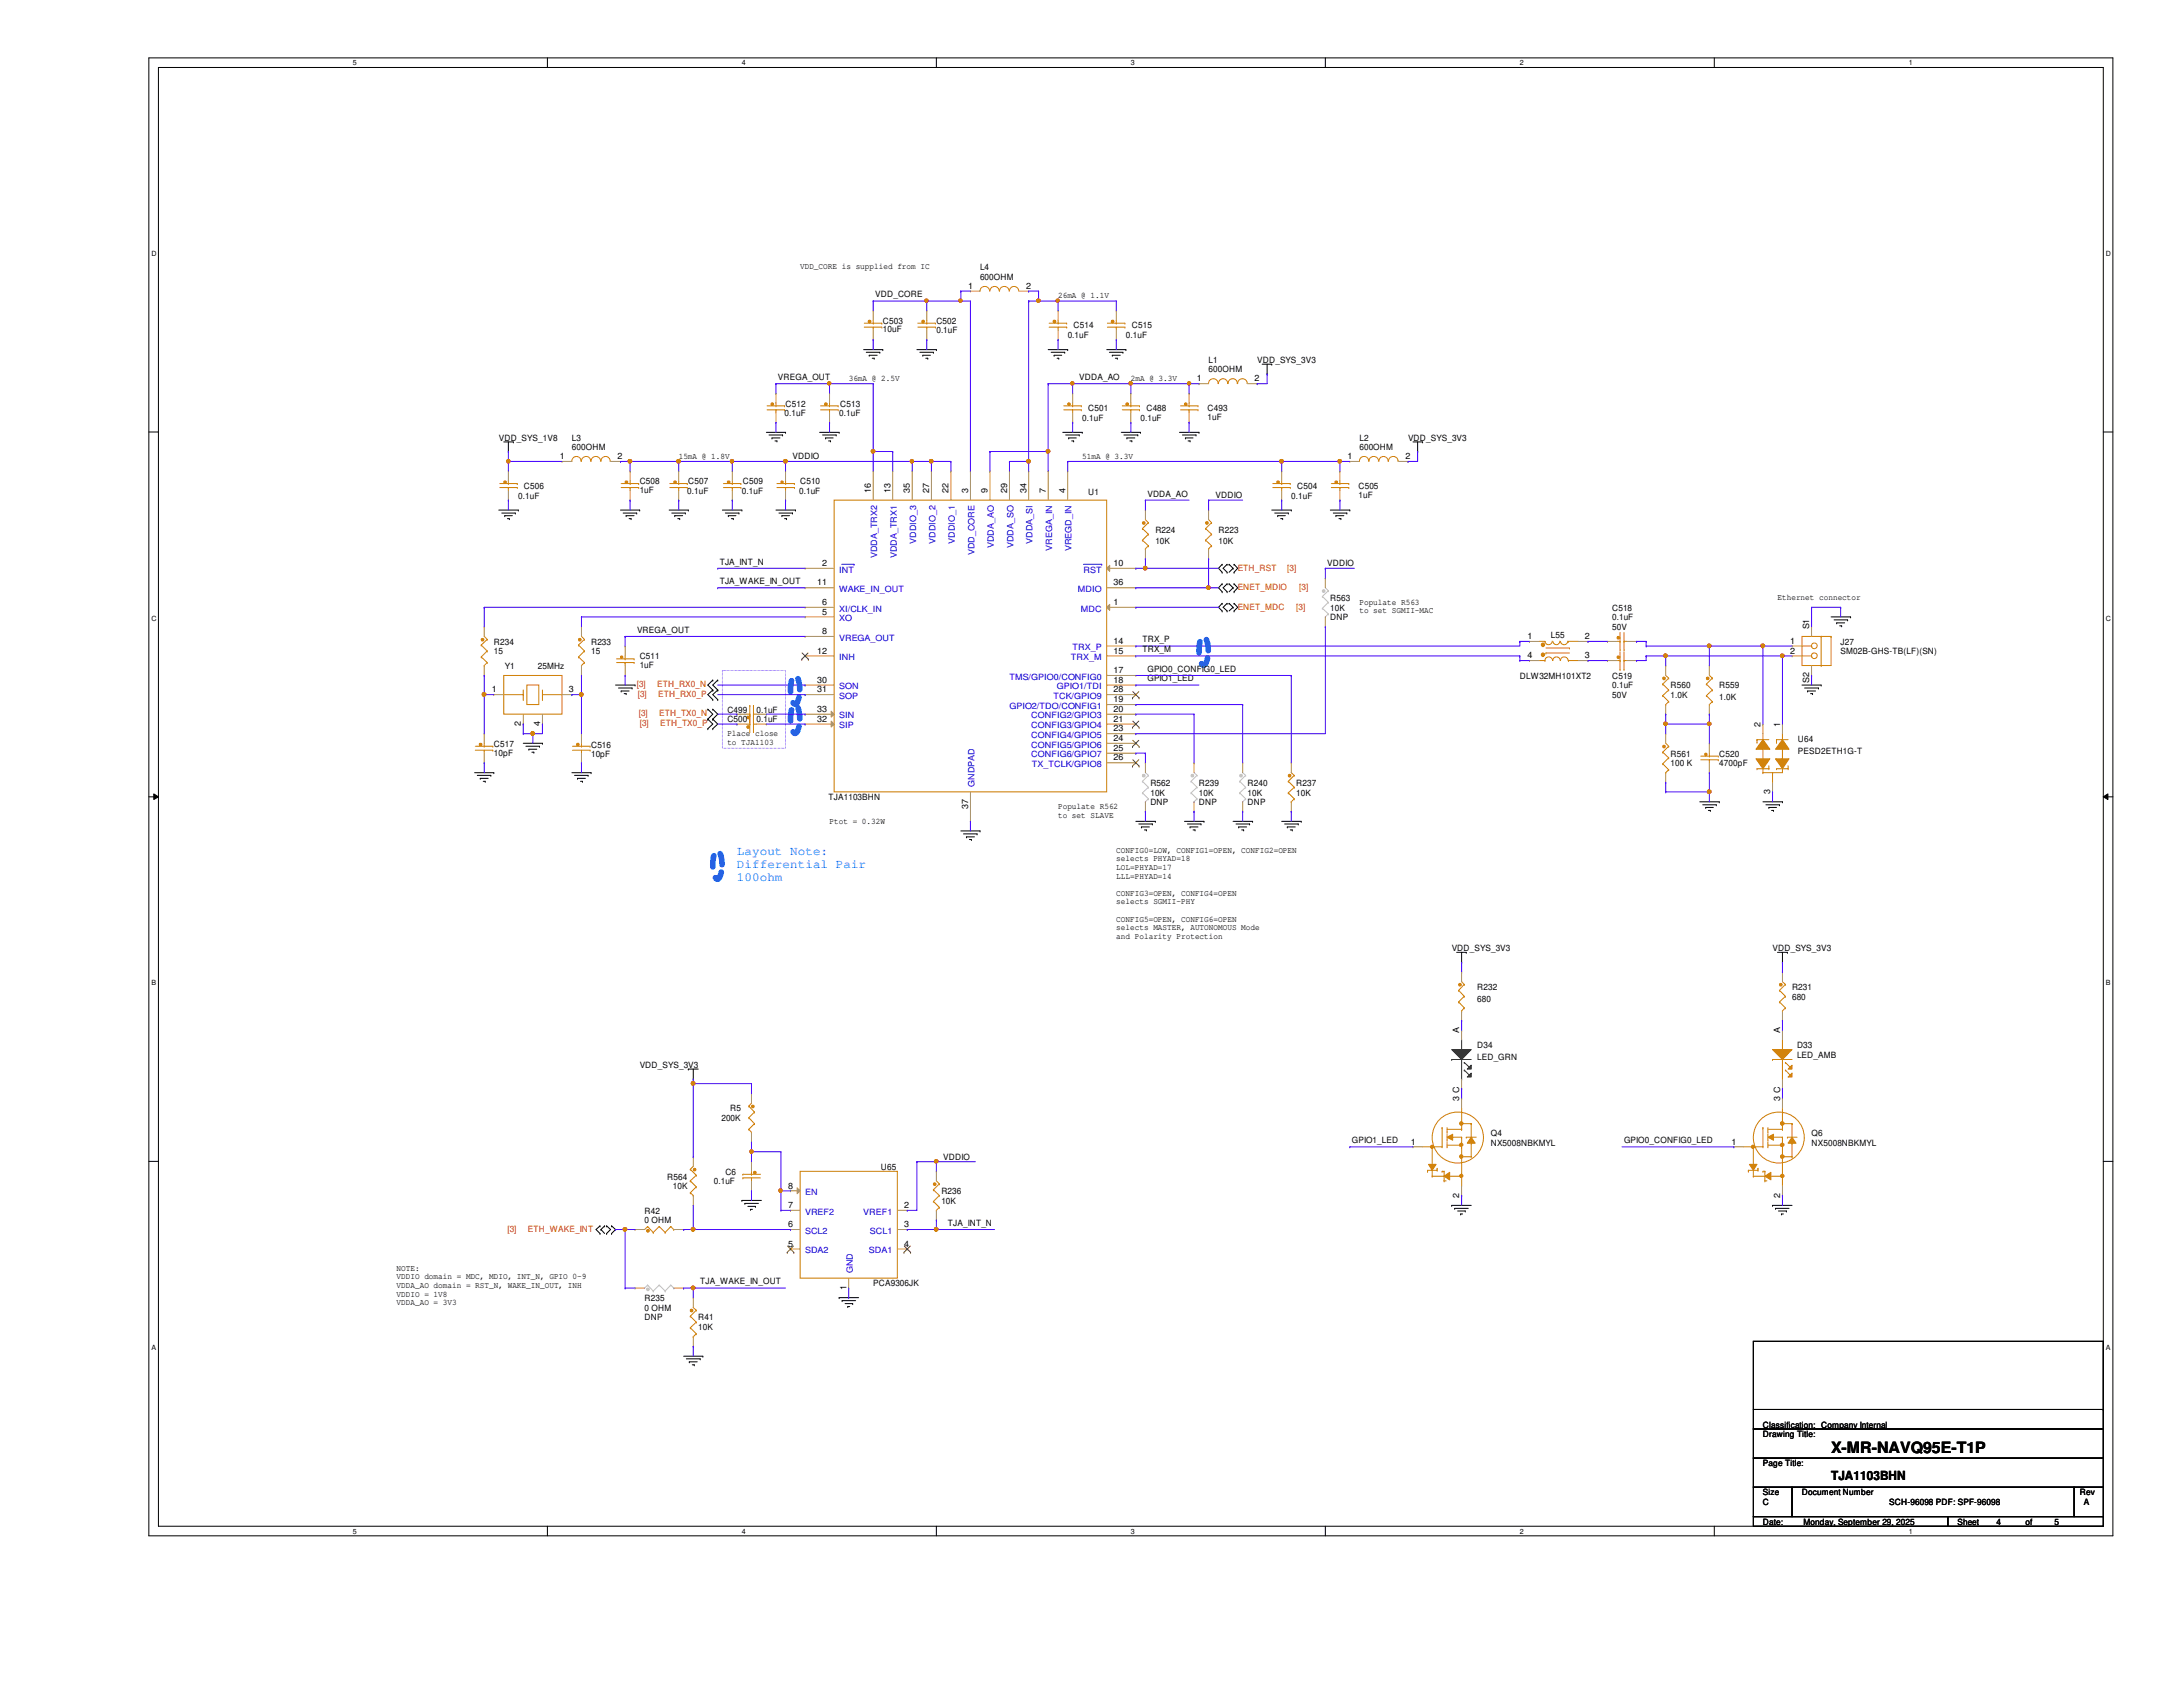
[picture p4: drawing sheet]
<svg xmlns="http://www.w3.org/2000/svg" width="279mm" height="216mm" viewBox="0 0 279 216" stroke-linecap="round" stroke-linejoin="round" font-family="sans-serif">
<defs><g id="words">
<text font-size="2" x="234.4" y="186">X-MR-NAVQ95E-T1P</text>
<g font-size="1.6" fill="#0080ff">
<text x="94.3" y="109.5">Layout Note:</text>
<text x="94.3" y="111.1">Differential Pair</text>
<text x="94.3" y="112.7">100ohm</text>
</g>
<text font-size="1.6" x="234.4" y="189.4">TJA1103BHN</text>
<g font-size="1.1">
<text x="102.4" y="34.5">VDD_CORE is supplied from IC</text>
<text x="125.4" y="34.6">L4</text>
<text x="125.4" y="35.8">600OHM</text>
<text x="112" y="38.1">VDD_CORE</text>
<text x="113" y="41.4">C503</text>
<text x="119.8" y="41.4">C502</text>
<text x="123.9" y="37">1</text>
<text x="131.3" y="37">2</text>
<text x="135.4" y="38.2">26mA @ 1.1V</text>
<text x="113" y="42.5">10uF</text>
<text x="119.8" y="42.7">0.1uF</text>
<text x="136.7" y="43.3">0.1uF</text>
<text x="137.4" y="42">C514</text>
<text x="144.1" y="43.3">0.1uF</text>
<text x="144.9" y="42">C515</text>
<text x="154.7" y="46.4">L1</text>
<text x="154.7" y="47.7">600OHM</text>
<text x="160.9" y="46.4">VDD_SYS_3V3</text>
<text x="99.6" y="48.6">VREGA_OUT</text>
<text x="100.4" y="53.3">0.1uF</text>
<text x="100.5" y="52">C512</text>
<text x="107.4" y="53.3">0.1uF</text>
<text x="107.5" y="52">C513</text>
<text x="108.6" y="48.8">36mA @ 2.5V</text>
<text x="138.1" y="48.6">VDDA_AO</text>
<text x="138.5" y="53.9">0.1uF</text>
<text x="139.3" y="52.6">C501</text>
<text x="144.7" y="48.8">2mA @ 3.3V</text>
<text x="146" y="53.9">0.1uF</text>
<text x="146.7" y="52.6">C488</text>
<text x="153.2" y="48.8">1</text>
<text x="154.6" y="52.6">C493</text>
<text x="154.6" y="53.8">1uF</text>
<text x="160.6" y="48.8">2</text>
<text x="63.8" y="56.4">VDD_SYS_1V8</text>
<text x="71.7" y="58.8">1</text>
<text x="73.2" y="56.4">L3</text>
<text x="73.2" y="57.6">600OHM</text>
<text x="79" y="58.8">2</text>
<text x="86.9" y="58.7">15mA @ 1.8V</text>
<text x="101.4" y="58.8">VDDIO</text>
<text x="138.5" y="58.7">51mA @ 3.3V</text>
<text x="172.5" y="58.8">1</text>
<text x="174" y="56.4">L2</text>
<text x="174" y="57.6">600OHM</text>
<text x="179.9" y="58.8">2</text>
<text x="180.2" y="56.4">VDD_SYS_3V3</text>
<text x="66.3" y="63.8">0.1uF</text>
<text x="67.1" y="62.6">C506</text>
<text x="81.9" y="62">C508</text>
<text x="81.9" y="63.1">1uF</text>
<text x="88" y="63.2">0.1uF</text>
<text x="88.1" y="62">C507</text>
<text x="95" y="63.2">0.1uF</text>
<text x="95.1" y="62">C509</text>
<text x="102.3" y="63.2">0.1uF</text>
<text x="102.4" y="62">C510</text>
<text x="111.5" y="63.1" transform="rotate(-90 111.5 63.1)">16</text>
<text x="114" y="63.1" transform="rotate(-90 114 63.1)">13</text>
<text x="116.5" y="63.1" transform="rotate(-90 116.5 63.1)">35</text>
<text x="118.9" y="63.1" transform="rotate(-90 118.9 63.1)">27</text>
<text x="121.4" y="63.1" transform="rotate(-90 121.4 63.1)">22</text>
<text x="123.9" y="63.1" transform="rotate(-90 123.9 63.1)">3</text>
<text x="126.4" y="63.1" transform="rotate(-90 126.4 63.1)">9</text>
<text x="128.9" y="63.1" transform="rotate(-90 128.9 63.1)">29</text>
<text x="131.4" y="63.1" transform="rotate(-90 131.4 63.1)">34</text>
<text x="133.9" y="63.1" transform="rotate(-90 133.9 63.1)">7</text>
<text x="136.4" y="63.1" transform="rotate(-90 136.4 63.1)">4</text>
<text x="139.3" y="63.3">U1</text>
<text x="146.9" y="63.5">VDDA_AO</text>
<text x="155.6" y="63.8">VDDIO</text>
<text x="165.3" y="63.8">0.1uF</text>
<text x="166" y="62.6">C504</text>
<text x="173.9" y="62.6">C505</text>
<text x="173.9" y="63.7">1uF</text>
<text x="147.9" y="68.2">R224</text>
<text x="147.9" y="69.7">10K</text>
<text x="156" y="68.2">R223</text>
<text x="156" y="69.7">10K</text>
<text x="92.1" y="72.3">TJA_INT_N</text>
<text x="92.1" y="74.8">TJA_WAKE_IN_OUT</text>
<text x="104.6" y="74.9">11</text>
<text x="105.2" y="77.4">6</text>
<text x="105.2" y="72.4">2</text>
<text x="142.5" y="77.4">1</text>
<text x="142.5" y="72.4">10</text>
<text x="142.5" y="74.9">36</text>
<text x="169.9" y="72.5">VDDIO</text>
<text x="170.3" y="76.9">R563</text>
<text x="174" y="77.4">Populate R563</text>
<text x="227.5" y="76.8">Ethernet connector</text>
<text x="63.2" y="82.5">R234</text>
<text x="63.2" y="83.7">15</text>
<text x="75.6" y="82.5">R233</text>
<text x="75.6" y="83.7">15</text>
<text x="81.5" y="81">VREGA_OUT</text>
<text x="104.6" y="83.7">12</text>
<text x="105.2" y="78.7">5</text>
<text x="105.2" y="81.2">8</text>
<text x="142.5" y="82.4">14</text>
<text x="142.5" y="83.7">15</text>
<text x="146.2" y="82.2">TRX_P</text>
<text x="146.2" y="83.5">TRX_M</text>
<text x="170.3" y="78.1">10K</text>
<text x="170.3" y="79.4">DNP</text>
<text x="174" y="78.5">to set SGMII-MAC</text>
<text x="195.5" y="81.8">1</text>
<text x="198.5" y="81.6">L55</text>
<text x="202.9" y="81.8">2</text>
<text x="206.3" y="78.1">C518</text>
<text x="206.3" y="79.4">0.1uF</text>
<text x="206.3" y="80.6">50V</text>
<text x="229.1" y="83.7">2</text>
<text x="229.1" y="82.4">1</text>
<text x="231.6" y="80.6" transform="rotate(-90 231.6 80.6)">S1</text>
<text x="235.6" y="82.5">J27</text>
<text x="235.6" y="83.7">SM02B-GHS-TB(LF)(SN)</text>
<text x="62.9" y="88.6">1</text>
<text x="64.6" y="85.6">Y1</text>
<text x="68.8" y="85.6">25MHz</text>
<text x="72.8" y="88.6">3</text>
<text x="81.9" y="84.4">C511</text>
<text x="81.9" y="85.5">1uF</text>
<text x="104.6" y="87.4">30</text>
<text x="104.6" y="88.6">31</text>
<text x="142.5" y="86.1">17</text>
<text x="142.5" y="87.4">18</text>
<text x="142.5" y="88.6">28</text>
<text x="142.5" y="89.9">19</text>
<text x="146.9" y="87.2">GPIO1_LED</text>
<text x="146.9" y="86">GPIO0_CONFIG0_LED</text>
<text x="194.5" y="86.9">DLW32MH101XT2</text>
<text x="195.5" y="84.2">4</text>
<text x="202.9" y="84.2">3</text>
<text x="206.3" y="86.9">C519</text>
<text x="206.3" y="88.1">0.1uF</text>
<text x="206.3" y="89.4">50V</text>
<text x="213.8" y="88.1">R560</text>
<text x="213.8" y="89.4">1.0K</text>
<text x="220" y="88.1">R559</text>
<text x="220" y="89.6">1.0K</text>
<text x="231.6" y="87.5" transform="rotate(-90 231.6 87.5)">S2</text>
<text x="63.2" y="95.6">C517</text>
<text x="66.7" y="92.9" transform="rotate(-90 66.7 92.9)">2</text>
<text x="69.1" y="92.9" transform="rotate(-90 69.1 92.9)">4</text>
<text x="75.6" y="95.7">C516</text>
<text x="93.1" y="94.2">Place close</text>
<text x="93.1" y="95.3">to TJA1103</text>
<text x="93.1" y="91.2">C499</text>
<text x="93.1" y="92.5">C500</text>
<text x="96.8" y="91.2">0.1uF</text>
<text x="96.8" y="92.5">0.1uF</text>
<text x="104.6" y="91.1">33</text>
<text x="104.6" y="92.4">32</text>
<text x="142.5" y="91.1">20</text>
<text x="142.5" y="92.4">21</text>
<text x="142.5" y="93.6">23</text>
<text x="142.5" y="94.8">24</text>
<text x="225.3" y="93" transform="rotate(-90 225.3 93)">2</text>
<text x="227.8" y="93" transform="rotate(-90 227.8 93)">1</text>
<text x="230.1" y="95">U64</text>
<text x="63.2" y="96.7">10pF</text>
<text x="75.6" y="96.8">10pF</text>
<text x="142.5" y="96.1">25</text>
<text x="142.5" y="97.3">26</text>
<text x="147.2" y="100.5">R562</text>
<text x="147.2" y="101.8">10K</text>
<text x="153.5" y="100.5">R239</text>
<text x="153.5" y="101.8">10K</text>
<text x="159.7" y="100.5">R240</text>
<text x="159.7" y="101.8">10K</text>
<text x="165.9" y="100.5">R237</text>
<text x="165.9" y="101.8">10K</text>
<text x="213.8" y="96.8">R561</text>
<text x="213.8" y="98">100 K</text>
<text x="220" y="96.8">C520</text>
<text x="220" y="98">4700pF</text>
<text x="226.6" y="101.6" transform="rotate(-90 226.6 101.6)">3</text>
<text x="230.1" y="96.4">PESD2ETH1G-T</text>
<text x="106" y="102.4">TJA1103BHN</text>
<text x="106.2" y="105.4">Ptot = 0.32W</text>
<text x="123.9" y="103.5" transform="rotate(-90 123.9 103.5)">37</text>
<text x="135.4" y="103.5">Populate R562</text>
<text x="135.4" y="104.6">to set SLAVE</text>
<text x="147.2" y="103">DNP</text>
<text x="153.5" y="103">DNP</text>
<text x="159.7" y="103">DNP</text>
<text x="142.9" y="109.1">CONFIG0=LOW, CONFIG1=OPEN, CONFIG2=OPEN</text>
<text x="142.9" y="110.2">selects PHYAD=18</text>
<text x="142.9" y="111.3">LOL=PHYAD=17</text>
<text x="142.9" y="112.4">LLL=PHYAD=14</text>
<text x="142.9" y="114.6">CONFIG3=OPEN, CONFIG4=OPEN</text>
<text x="142.9" y="115.7">selects SGMII-PHY</text>
<text x="142.9" y="117.9">CONFIG5=OPEN, CONFIG6=OPEN</text>
<text x="142.9" y="119">selects MASTER, AUTONOMOUS Mode</text>
<text x="142.9" y="120.1">and Polarity Protection</text>
<text x="185.8" y="121.7">VDD_SYS_3V3</text>
<text x="226.9" y="121.7">VDD_SYS_3V3</text>
<text x="189.1" y="126.7">R232</text>
<text x="189.1" y="128.2">680</text>
<text x="229.4" y="126.7">R231</text>
<text x="229.4" y="127.9">680</text>
<text x="81.9" y="136.7">VDD_SYS_3V3</text>
<text x="186.8" y="132.2" transform="rotate(-90 186.8 132.2)">A</text>
<text x="189.1" y="134.2">D34</text>
<text x="189.1" y="135.6">LED_GRN</text>
<text x="227.8" y="132.2" transform="rotate(-90 227.8 132.2)">A</text>
<text x="230" y="134.2">D33</text>
<text x="230" y="135.4">LED_AMB</text>
<text x="92.3" y="143.5">200K</text>
<text x="93.5" y="142.2">R5</text>
<text x="186.8" y="140.9" transform="rotate(-90 186.8 140.9)">3 C</text>
<text x="227.8" y="140.9" transform="rotate(-90 227.8 140.9)">3 C</text>
<text x="112.7" y="149.7">U65</text>
<text x="120.7" y="148.4">VDDIO</text>
<text x="173" y="146.3">GPIO1_LED</text>
<text x="180.6" y="146.5">1</text>
<text x="190.8" y="145.4">Q4</text>
<text x="190.8" y="146.6">NX5008NBKMYL</text>
<text x="207.9" y="146.3">GPIO0_CONFIG0_LED</text>
<text x="221.6" y="146.5">1</text>
<text x="231.9" y="145.4">Q6</text>
<text x="231.9" y="146.6">NX5008NBKMYL</text>
<text x="82.5" y="155.3">R42</text>
<text x="85.4" y="151">R564</text>
<text x="86.1" y="152.2">10K</text>
<text x="91.4" y="151.5">0.1uF</text>
<text x="92.8" y="150.3">C6</text>
<text x="100.9" y="154.6">7</text>
<text x="100.9" y="152.1">8</text>
<text x="115.7" y="154.6">2</text>
<text x="120.5" y="152.8">R236</text>
<text x="120.5" y="154.1">10K</text>
<text x="186.8" y="153.3" transform="rotate(-90 186.8 153.3)">2</text>
<text x="227.8" y="153.3" transform="rotate(-90 227.8 153.3)">2</text>
<text x="82.5" y="156.5">0 OHM</text>
<text x="100.9" y="159.6">5</text>
<text x="100.9" y="157.1">6</text>
<text x="115.7" y="157.1">3</text>
<text x="115.7" y="159.6">4</text>
<text x="121.3" y="156.9">TJA_INT_N</text>
<text x="50.8" y="162.6">NOTE:</text>
<text x="50.8" y="163.7">VDDIO domain = MDC, MDIO, INT_N, GPIO 0-9</text>
<text x="50.8" y="164.8">VDDA_AO domain = RST_N, WAKE_IN_OUT, INH</text>
<text x="50.8" y="165.9">VDDIO = 1V8</text>
<text x="50.8" y="167">VDDA_AO = 3V3</text>
<text x="82.5" y="166.5">R235</text>
<text x="82.5" y="167.8">0 OHM</text>
<text x="89.6" y="164.4">TJA_WAKE_IN_OUT</text>
<text x="108.3" y="165.1" transform="rotate(-90 108.3 165.1)">1</text>
<text x="111.8" y="164.6">PCA9306JK</text>
<text x="82.5" y="169">DNP</text>
<text x="89.4" y="169">R41</text>
<text x="89.4" y="170.3">10K</text>
<text x="225.6" y="183.9">Drawing Title:</text>
<text x="225.6" y="182.7">Classification: Company Internal</text>
<text x="225.6" y="191.4">Size</text>
<text x="225.6" y="187.7">Page Title:</text>
<text x="230.6" y="191.4">Document Number</text>
<text x="266.2" y="191.4">Rev</text>
<text x="225.6" y="195.2">Date:</text>
<text x="225.6" y="192.7">C</text>
<text x="230.8" y="195.2">Monday, September 29, 2025</text>
<text x="241.8" y="192.7">SCH-96098 PDF: SPF-96098</text>
<text x="250.5" y="195.2">Sheet</text>
<text x="255.5" y="195.2">4</text>
<text x="259.2" y="195.2">of</text>
<text x="263" y="195.2">5</text>
<text x="266.7" y="192.7">A</text>
</g>
<g font-size="1.1" fill="#00c">
<text x="112.3" y="71.5" transform="rotate(-90 112.3 71.5)">VDDA_TRX2</text>
<text x="114.8" y="71.5" transform="rotate(-90 114.8 71.5)">VDDA_TRX1</text>
<text x="117.3" y="69.6" transform="rotate(-90 117.3 69.6)">VDDIO_3</text>
<text x="119.7" y="69.6" transform="rotate(-90 119.7 69.6)">VDDIO_2</text>
<text x="122.2" y="69.6" transform="rotate(-90 122.2 69.6)">VDDIO_1</text>
<text x="124.7" y="71.1" transform="rotate(-90 124.7 71.1)">VDD_CORE</text>
<text x="127.2" y="70.1" transform="rotate(-90 127.2 70.1)">VDDA_AO</text>
<text x="129.7" y="70.1" transform="rotate(-90 129.7 70.1)">VDDA_SO</text>
<text x="132.2" y="69.6" transform="rotate(-90 132.2 69.6)">VDDA_SI</text>
<text x="134.7" y="70.5" transform="rotate(-90 134.7 70.5)">VREGA_IN</text>
<text x="137.2" y="70.6" transform="rotate(-90 137.2 70.6)">VREGD_IN</text>
<text x="107.4" y="73.3">INT</text>
<text x="107.4" y="75.8">WAKE_IN_OUT</text>
<text x="138" y="75.8">MDIO</text>
<text x="138.7" y="73.3">RST</text>
<text x="107.4" y="78.3">XI/CLK_IN</text>
<text x="107.4" y="79.5">XO</text>
<text x="107.4" y="82">VREGA_OUT</text>
<text x="137.3" y="83.2">TRX_P</text>
<text x="138.3" y="78.3">MDC</text>
<text x="107.4" y="84.5">INH</text>
<text x="107.4" y="88.2">SON</text>
<text x="107.4" y="89.4">SOP</text>
<text x="129.2" y="87">TMS/GPIO0/CONFIG0</text>
<text x="134.8" y="89.4">TCK/GPIO9</text>
<text x="135.3" y="88.2">GPIO1/TDI</text>
<text x="137.1" y="84.5">TRX_M</text>
<text x="107.4" y="91.9">SIN</text>
<text x="107.4" y="93.2">SIP</text>
<text x="129.2" y="90.7">GPIO2/TDO/CONFIG1</text>
<text x="132" y="91.9">CONFIG2/GPIO3</text>
<text x="132" y="93.2">CONFIG3/GPIO4</text>
<text x="132" y="94.4">CONFIG4/GPIO5</text>
<text x="132" y="95.7">CONFIG5/GPIO6</text>
<text x="124.7" y="100.7" transform="rotate(-90 124.7 100.7)">GNDPAD</text>
<text x="132" y="96.9">CONFIG6/GPIO7</text>
<text x="132.1" y="98.2">TX_TCLK/GPIO8</text>
<text x="103" y="155.4">VREF2</text>
<text x="103" y="152.9">EN</text>
<text x="110.5" y="155.4">VREF1</text>
<text x="103" y="160.4">SDA2</text>
<text x="103" y="157.9">SCL2</text>
<text x="111.2" y="160.4">SDA1</text>
<text x="111.3" y="157.9">SCL1</text>
<text x="109.1" y="162.9" transform="rotate(-90 109.1 162.9)">GND</text>
</g>
<g font-size="1.1" fill="#f00">
<text x="158.4" y="75.5">ENET_MDIO</text>
<text x="158.4" y="73">ETH_RST</text>
<text x="164.8" y="73">[3]</text>
<text x="166.3" y="75.5">[3]</text>
<text x="158.4" y="78">ENET_MDC</text>
<text x="165.9" y="78">[3]</text>
<text x="81.5" y="88">[3]</text>
<text x="81.6" y="89.2">[3]</text>
<text x="84.1" y="88">ETH_RX0_N</text>
<text x="84.2" y="89.2">ETH_RX0_P</text>
<text x="81.7" y="91.7">[3]</text>
<text x="81.9" y="93">[3]</text>
<text x="84.4" y="91.7">ETH_TX0_N</text>
<text x="84.5" y="93">ETH_TX0_P</text>
<text x="64.9" y="157.7">[3]</text>
<text x="67.6" y="157.7">ETH_WAKE_INT</text>
</g>
<g font-size=".9">
<text x="45.2" y="8.3">5</text>
<text x="95" y="8.3">4</text>
<text x="144.7" y="8.3">3</text>
<text x="194.5" y="8.3">2</text>
<text x="244.3" y="8.3">1</text>
<text x="19.4" y="32.8">D</text>
<text x="269.5" y="32.8">D</text>
<text x="19.4" y="79.4">C</text>
<text x="269.5" y="79.4">C</text>
<text x="19.4" y="126.1">B</text>
<text x="269.5" y="126.1">B</text>
<text x="19.4" y="172.8">A</text>
<text x="269.5" y="172.8">A</text>
<text x="45.2" y="196.3">5</text>
<text x="95" y="196.3">4</text>
<text x="144.7" y="196.3">3</text>
<text x="194.5" y="196.3">2</text>
<text x="244.3" y="196.3">1</text>
</g>
</g></defs>
<path d="M19.1 7.4h251.3v189.2h-251.3zM20.3 8.6h248.9v186.7h-248.9z" fill="none" stroke="#000" stroke-width=".13"/>
<g fill="#fff">
<path d="M45.2 7.5h.5v1.1h-.5z"/>
<path d="M45.2 195.5h.5v1h-.5z"/>
</g>
<path d="M70.1 7.4v1.2M70.1 195.3v1.3" fill="none" stroke="#000" stroke-width=".13"/>
<g fill="#fff">
<path d="M95 7.5h.5v1.1h-.5z"/>
<path d="M95 195.5h.5v1h-.5z"/>
</g>
<path d="M119.8 7.4v1.2M119.8 195.3v1.3" fill="none" stroke="#000" stroke-width=".13"/>
<g fill="#fff">
<path d="M144.7 7.5h.5v1.1h-.5z"/>
<path d="M144.7 195.5h.5v1h-.5z"/>
</g>
<path d="M169.6 7.4v1.2M169.6 195.3v1.3" fill="none" stroke="#000" stroke-width=".13"/>
<g fill="#fff">
<path d="M194.5 7.5h.5v1.1h-.5z"/>
<path d="M194.5 195.5h.5v1h-.5z"/>
</g>
<path d="M219.4 7.4v1.2M219.4 195.3v1.3" fill="none" stroke="#000" stroke-width=".13"/>
<g fill="#fff">
<path d="M244.3 7.5h.5v1.1h-.5z"/>
<path d="M244.3 195.5h.5v1h-.5z"/>
<path d="M19.4 32h.6v1h-.6z"/>
<path d="M269.5 32h.7v1h-.7z"/>
<path d="M19.4 78.6h.6v1h-.6z"/>
<path d="M269.5 78.6h.7v1h-.7z"/>
</g>
<path d="M19.1 55.3h1.2M269.2 55.3h1.2" fill="none" stroke="#000" stroke-width=".13"/>
<g fill="#fff">
<path d="M19.4 125.3h.6v1h-.6z"/>
<path d="M269.5 125.3h.6v1h-.6z"/>
</g>
<path d="M19.1 102h1.2M19.7 101.6l.6 .4-.6 .3zM269.2 102l.6-.4v.7zM269.2 102h1.2" fill="none" stroke="#000" stroke-width=".13"/>
<path d="M19.7 101.6l.6 .4-.6 .3zM269.2 102l.6-.4v.7z" fill="#000"/>
<g fill="#fff">
<path d="M19.4 172h.5v1h-.5z"/>
<path d="M269.5 172h.6v1h-.6z"/>
</g>
<g fill="none" stroke="#000" stroke-width=".13">
<path d="M64.5 56.6h1.2M65.1 57.8h.1M65.1 56.6v1.2M65.7 56.6h.1M98.1 55.3h2.4M98.4 55.7h1.8M98.8 56h.1M98.8 56h1M99.2 56.4h.2M99.4 56.4h.1M100.2 55.7h.1M100.5 55.3h.1"/>
<path d="M104.9 55.3h2.5M105.3 55.7h1.7M105.7 56h.1M105.7 56h.9M106 56.4h.3M106.3 56.4h.1M107 55.7h.1M107.4 55.3h.1M110.5 44.7h2.5M110.9 45.1h1.7M111.3 45.5h.1M111.3 45.5h1"/>
<path d="M111.6 45.8h.3M111.9 45.8h.1M112.6 45.1h.1M113 44.7h.1M117.3 44.7h2.5M117.7 45.1h1.8M118.1 45.5h.1M118.1 45.5h1M118.5 45.8h.2M118.7 45.8h.1M119.5 45.1h.1M119.8 44.7h.1"/>
<path d="M134.2 44.7h2.5M134.5 45.1h1.8M134.9 45.5h.1M134.9 45.5h1M135.3 45.8h.2M135.5 45.8h.1M136 55.3h2.5M136.3 45.1h.1M136.4 55.7h1.7M136.7 44.7h.1M136.8 56h.1M136.8 56h1"/>
<path d="M137.2 56.4h.2M137.4 56.4h.1M138.1 55.7h.1M138.5 55.3h.1M141.6 44.7h2.5M142 45.1h1.7M142.4 45.5h.1M142.4 45.5h1M142.7 45.8h.3M143 45.8h.1M143.5 55.3h2.5M143.7 45.1h.1"/>
<path d="M143.8 55.7h1.8M144.1 44.7h.1M144.2 56h.1M144.2 56h1M144.6 56.4h.3M144.9 56.4h.1M145.6 55.7h.1M146 55.3h.1M151 55.3h2.5M151.3 55.7h1.8M151.7 56h.1M151.7 56h1"/>
<path d="M152.1 56.4h.2M152.3 56.4h.1M153.1 55.7h.1M153.5 55.3h.1M161.5 46.6h1.3M162.2 47.8h.1M162.2 46.6v1.2M162.8 46.6h.1M180.8 56.6h1.3M181.4 57.8h.1M181.4 56.6v1.2M182.1 56.6h.1"/>
<path d="M63.8 65.3h2.5M64.2 65.7h1.8M64.6 66h.1M64.6 66h1M64.9 66.4h.3M65.2 66.4h.1M66 65.7h.1M66.3 65.3h.1M79.4 65.3h2.5M79.8 65.7h1.7M80.1 66h.1M80.1 66h1.1"/>
<path d="M80.5 66.4h.3M80.8 66.4h.1M81.5 65.7h.1M81.9 65.3h.1M85.6 65.3h2.5M86 65.7h1.7M86.4 66h.1M86.4 66h1M86.7 66.4h.3M87 66.4h.1M87.7 65.7h.1M88.1 65.3h.1"/>
<path d="M92.5 65.3h2.5M92.8 65.7h1.8M93.2 66h.1M93.2 66h1M93.6 66.4h.3M93.9 66.4h.1M94.6 65.7h.1M95 65.3h.1M99.3 65.3h2.5M99.7 65.7h1.7M100.1 66h.1M100.1 66h.9"/>
<path d="M100.4 66.4h.3M100.7 66.4h.1M101.4 65.7h.1M101.8 65.3h.1M156.4 74.7h.1M156.4 75.7h.1M156.4 77.2h.1M156.4 78.2h.1M156.4 72.2h.1M156.4 73.2h.1M156.4 74.7l-.4 .5 .4 .5M156.4 77.2l-.4 .5 .4 .5"/>
<path d="M156.4 72.2l-.4 .5 .4 .5M157.1 74.7h.1M157.1 75.7h.1M157.1 77.2h.1M157.1 78.2h.1M157.1 72.2h.1M157.1 73.2h.1M157.1 74.7l-.6 .5 .6 .5M157.1 77.2l-.6 .5 .6 .5M157.1 72.2l-.6 .5 .6 .5M157.3 74.7h.1M157.3 77.2h.1"/>
<path d="M157.3 72.2h.1M157.3 74.7l.5 .5M157.3 77.2l.5 .5M157.3 72.2l.5 .5M157.8 75.2h.1M157.8 77.7h.1M157.8 72.7h.1M157.8 75.2l-.5 .5M157.8 77.7l-.5 .5M157.8 72.7l-.5 .5M157.9 75.7h.1M157.9 74.7h.1"/>
<path d="M157.9 78.2h.1M157.9 77.2h.1M157.9 73.2h.1M157.9 72.2h.1M157.9 74.7l.5 .5-.5 .5M157.9 77.2l.5 .5-.5 .5M157.9 72.2l.5 .5-.5 .5M162.8 65.3h2.5M163.2 65.7h1.7M163.5 66h.1M163.5 66h1M163.9 66.4h.3"/>
<path d="M164.2 66.4h.1M164.9 65.7h.1M165.3 65.3h.1M170.3 65.3h2.5M170.6 65.7h1.8M171 66h.1M171 66h1M171.4 66.4h.2M171.6 66.4h.1M172.4 65.7h.1M172.8 65.3h.1M234.4 79h2.5"/>
<path d="M234.7 79.3h1.8M235.1 79.7h.1M235.1 79.7h1M236.5 79.3h.1M236.9 79h.1M60.7 98.9h2.5M61.1 99.2h1.7M61.5 99.6h.1M61.5 99.6h1M61.8 100h.3M62.1 100h.1M62.8 99.2h.1"/>
<path d="M63.2 98.9h.1M67 95.1h2.4M67.3 95.5h1.7M67.7 95.9h.1M67.7 95.9h1M68.1 96.3h.2M68.3 96.3h.1M69 95.5h.1M69.4 95.1h.1M73.2 98.9h2.4M73.5 99.2h1.8M73.9 99.6h.1"/>
<path d="M73.9 99.6h1M74.3 100h.2M74.5 100h.1M75.3 99.2h.1M75.6 98.9h.1M78.8 87.7h2.5M79.2 88.1h1.7M79.5 88.4h.1M79.5 88.4h1M79.9 88.8h.2M80.1 88.8h.1M80.9 88.1h.1"/>
<path d="M81.3 87.7h.1M90.6 92h.1M90.6 93.3h.1M90.6 90.8h.1M90.6 92l.6 .7-.6 .6M90.6 90.8l.6 .6-.6 .6M91.2 89.5h.1M91.2 88.3h.1M91.2 87h.1M91.2 93.3h.1M91.2 92h.1M91.2 90.8h.1"/>
<path d="M91.2 88.3l-.6 .6 .6 .6M91.2 87l-.6 .7 .6 .6M91.2 92l.7 .7-.7 .6M91.2 90.8l.7 .6-.7 .6M91.9 89.5h.1M91.9 88.3h.1M91.9 87h.1M91.9 88.3l-.7 .6 .7 .6M91.9 87l-.7 .7 .7 .6M230.6 87.7h2.5M231 88.1h1.7M231.4 88.4h.1"/>
<path d="M231.4 88.4h1M231.7 88.8h.3M232 88.8h.1M232.7 88.1h.1M233.1 87.7h.1M235.5 80.1h.2M235.7 80.1h.1M123 106.3h2.4M123.3 106.7h1.8M123.7 107.1h.1M123.7 107.1h1M124.1 107.4h.2"/>
<path d="M124.3 107.4h.1M125.1 106.7h.1M125.4 106.3h.1M145.4 105.1h2.5M145.8 105.5h1.7M146.1 105.8h.1M146.1 105.8h1M146.5 106.2h.2M146.7 106.2h.1M147.5 105.5h.1M147.9 105.1h.1M151.6 105.1h2.5"/>
<path d="M152 105.5h1.7M152.3 105.8h.1M152.3 105.8h1M152.7 106.2h.3M153 106.2h.1M153.7 105.5h.1M154.1 105.1h.1M157.8 105.1h2.5M158.2 105.5h1.7M158.5 105.8h.1M158.5 105.8h1.1M158.9 106.2h.3"/>
<path d="M159.2 106.2h.1M159.9 105.5h.1M160.3 105.1h.1M164 105.1h2.5M164.4 105.5h1.8M164.8 105.8h.1M164.8 105.8h1M165.1 106.2h.3M165.4 106.2h.1M166.2 105.5h.1M166.5 105.1h.1M217.6 102.6h2.4"/>
<path d="M217.9 103h1.8M218.3 103.3h.1M218.3 103.3h1M218.7 103.7h.2M218.9 103.7h.1M219.7 103h.1M220 102.6h.1M225.6 102.6h2.5M226 103h1.8M226.4 103.3h.1M226.4 103.3h1M226.7 103.7h.3"/>
<path d="M227 103.7h.1M227.8 103h.1M228.1 102.6h.1M88.1 136.8h.1M88.1 136.8h1.3M88.7 138.1h.1M88.7 136.8v1.3M186.4 121.9h1.3M187.1 123.1h.1M187.1 121.9v1.2M187.7 121.9h.1M227.5 121.9h1.3"/>
<path d="M228.1 123.1h.1M228.1 121.9v1.2M228.8 121.9h.1M19.1 148.6h1.2M76.8 157.9h.1M76.8 156.9h.1M76.8 156.9l-.5 .5 .5 .5M76.9 157.4h.1M76.9 157.4l.5 .5M77.4 156.9h.1M77.4 156.9l-.5 .5M77.6 156.9h.1"/>
<path d="M77.6 157.9h.1M77.6 156.9l.5 .5-.5 .5M78.3 156.9h.1M78.3 157.9h.1M78.3 156.9l.5 .5-.5 .5M95 153.6h.1M95 153.6h2.5M95.3 154h.1M95.3 154h1.8M95.7 154.4h1M96.1 154.8h.1M96.1 154.8h.2"/>
<path d="M96.7 154.4h.1M185.8 154.3h.1M185.8 154.3h2.5M186.2 154.6h.1M186.2 154.6h1.7M186.6 155h.9M186.9 155.4h.1M186.9 155.4h.3M187.5 155h.1M226.9 154.3h.1M226.9 154.3h2.5M227.2 154.6h.1"/>
<path d="M227.2 154.6h1.8M227.6 155h1M228 155.4h.1M228 155.4h.3M228.6 155h.1M269.2 148.6h1.2M87.5 173.6h2.5M87.8 173.9h1.8M88.2 174.3h.1M88.2 174.3h1M88.6 174.7h.3M88.9 174.7h.1"/>
<path d="M89.6 173.9h.1M90 173.6h.1M107.4 166.1h.1M107.4 166.1h2.5M107.8 166.5h.1M107.8 166.5h1.7M108.2 166.8h.9M108.5 167.2h.1M108.5 167.2h.3M109.1 166.8h.1M224.4 171.7h44.8v11.2h-44.8zM224.4 182.9h44.8v3.7h-44.8z"/>
<path d="M224.4 186.6h44.8v3.7h-44.8zM224.4 190.3h5v3.8h-5zM224.4 194.1h24.9v1.2h-24.9zM224.4 180.4h44.8M229.4 190.3h36.1v3.8h-36.1zM249.3 194.1h19.9v1.2h-19.9zM265.5 190.3h3.7v3.8h-3.7zM269.2 180.4h.1"/>
</g>
<path d="M92.5 85.8h8v10h-8z" fill="none" stroke="#f0f" stroke-width=".13"/>
<path d="M101.6 86.5l.2-.1a1.36 1.36 0 0 1 .5 1.3 3.8 3.8 0 0 1-.4 2.3l-.1 .1a1.34 1.34 0 0 1-.6-1.3 3.8 3.8 0 0 1 .4-2.3zM101.6 90.3l.2-.1a1.36 1.36 0 0 1 .5 1.2 3.8 3.8 0 0 1-.4 2.4l-.1 .1a1.34 1.34 0 0 1-.6-1.3 3.8 3.8 0 0 1 .4-2.3zM153.9 81.5l.2-.1a1.36 1.36 0 0 1 .5 1.3 3.8 3.8 0 0 1-.4 2.3l-.1 .1a1.34 1.34 0 0 1-.6-1.2 3.8 3.8 0 0 1 .4-2.4zM91.6 108.9l.2-.1a1.36 1.36 0 0 1 .6 1.3 3.8 3.8 0 0 1-.4 2.3l-.2 .1a1.34 1.34 0 0 1-.5-1.3 3.8 3.8 0 0 1 .3-2.3z" fill="none" stroke="#0080ff" stroke-width=".72" stroke-dasharray="1.4 1.4"/>
<path d="M95.8 141.6h.1M95.8 143h.1M95.8 144.5h.1M95.8 141.6l.8 .7M95.8 143l.8 .8M95.8 144.5l.4 .4M96.2 144.9h.1M96.2 141.2l-.4 .4M96.6 142.3h.1M96.6 143.8h.1M96.6 142.3l-.8 .7M96.6 143.8l-.8 .7" fill="none" stroke="#cc8006" stroke-width=".13"/>
<path d="M96.2 141.5h.3v.2h-.3z" fill-rule="evenodd" fill="#cc8006"/>
<path d="M162.9 62.4h2.2M162.9 61.9h2.2M164 62.4h.1M164 62.4v.4M165.1 62.4h.1M165.1 61.9h.1M96.2 141.5h.3v.2h-.3z" fill="none" stroke="#cc8006" stroke-width=".13"/>
<path d="M96.2 140h.1M96.2 140v1.2M96.2 146.2h.1M96.2 144.9v1.3" fill="none" stroke="#a84" stroke-width=".13"/>
<path d="M163.4 61.6h.3v.2h-.3z" fill-rule="evenodd" fill="#cc8006"/>
<g fill="none" stroke="#cc8006" stroke-width=".13">
<path d="M163.4 61.6h.3v.2h-.3zM164 61.9h.1M164 61.6v.3M88.3 149.6h.1M88.3 151.1h.1M88.3 152.7h.1M88.3 149.6l.8 .8M88.3 151.1l.8 .8M88.3 152.7l.4 .3M88.7 153h.1M88.7 149.3l-.4 .3M89.1 150.4h.1"/>
<path d="M89.1 151.9h.1M89.1 150.4l-.8 .7M89.1 151.9l-.8 .8"/>
</g>
<path d="M164 60.3h.1M164 64h.1M164 60.3v1.3M164 62.8v1.2" fill="none" stroke="#a84" stroke-width=".13"/>
<path d="M88.8 149.6h.2v.2h-.2z" fill-rule="evenodd" fill="#cc8006"/>
<path d="M88.8 149.6h.2v.2h-.2z" fill="none" stroke="#cc8006" stroke-width=".13"/>
<path d="M88.7 148h.1M88.7 154.3h.1M88.7 148v1.3M88.7 153v1.3" fill="none" stroke="#a84" stroke-width=".13"/>
<path d="M185.8 134.3h2.5l-1.2 1.3z" fill="#008000"/>
<path d="M185.8 134.3h2.5l-1.2 1.3z" fill="none" stroke="#008000" stroke-width=".13"/>
<path d="M188.3 136.3v.5h-.5z" fill="#008000"/>
<path d="M188.3 136.3v.5h-.5z" fill="none" stroke="#008000" stroke-width=".13"/>
<path d="M187.8 137.8l.5-.5v.5z" fill="#008000"/>
<path d="M185.8 135.6h.1M185.8 135.6h2.5M187.1 134.3h.1M187.1 138.1h.1M187.1 133.1v1.2M187.1 135.6v2.5M187.4 136h.1M187.4 136.9h.1M187.4 136l.6 .6M187.4 136.9l.6 .7M187.8 137.8l.5-.5v.5z" fill="none" stroke="#008000" stroke-width=".13"/>
<path d="M187.1 131.9h.1M187.1 139.3h.1M187.1 131.9v1.2M187.1 138.1v1.2" fill="none" stroke="#a84" stroke-width=".13"/>
<path d="M73.3 96h2.2M73.3 95.5h2.2M74.4 96h.1M74.4 96v.4M75.5 96h.1M75.5 95.5h.1" fill="none" stroke="#cc8006" stroke-width=".13"/>
<path d="M73.8 95.2h.3v.2h-.3z" fill-rule="evenodd" fill="#cc8006"/>
<path d="M73.8 95.2h.3v.2h-.3zM74.4 95.5h.1M74.4 95.1v.4" fill="none" stroke="#cc8006" stroke-width=".13"/>
<path d="M74.4 93.9h.1M74.4 97.6h.1M74.4 93.9v1.2M74.4 96.4v1.2" fill="none" stroke="#a84" stroke-width=".13"/>
<path d="M152.4 100h.1M152.4 100l.8 .8M152.8 98.9l.4 .3M153.2 99.2h.1M153.2 99.2l-.8 .8M152.4 101.5h.1M152.4 101.5l.8 .7M152.8 102.6h.1M153.2 100.8h.1M153.2 102.2h.1M153.2 100.8l-.8 .7M153.2 102.2l-.4 .4" fill="none" stroke="#c0c0c0" stroke-width=".13"/>
<path d="M152.5 99.1h.2v.3h-.2z" fill-rule="evenodd" fill="#c0c0c0"/>
<path d="M152.5 99.1h.2v.3h-.2z" fill="none" stroke="#c0c0c0" stroke-width=".13"/>
<path d="M152.8 97.6h.1M152.8 97.6v1.3M152.8 103.8h.1M152.8 102.6v1.2" fill="none" stroke="#a84" stroke-width=".13"/>
<path d="M98.2 52.5h2.2M98.2 51.9h2.2M99.3 52.5h.1M99.3 52.5v.3M100.4 52.5h.1M100.4 51.9h.1" fill="none" stroke="#cc8006" stroke-width=".13"/>
<path d="M98.7 51.6h.3v.2h-.3z" fill-rule="evenodd" fill="#cc8006"/>
<g fill="none" stroke="#cc8006" stroke-width=".13">
<path d="M98.7 51.6h.3v.2h-.3zM99.3 51.9h.1M99.3 51.6v.3M88.3 168.4h.1M88.3 169.9h.1M88.3 168.4l.8 .8M88.3 169.9l.8 .8M88.7 171.1h.1M88.7 167.3l.4 .4M89.1 167.7h.1M89.1 169.2h.1M89.1 170.7h.1"/>
<path d="M89.1 167.7l-.8 .7M89.1 169.2l-.8 .7M89.1 170.7l-.4 .4"/>
</g>
<path d="M99.3 50.3h.1M99.3 54.1h.1M99.3 50.3v1.3M99.3 52.8v1.3" fill="none" stroke="#a84" stroke-width=".13"/>
<path d="M88.4 167.6h.2v.2h-.2z" fill-rule="evenodd" fill="#cc8006"/>
<path d="M102.4 149.9h12.5v13.7h-12.5zM88.4 167.6h.2v.2h-.2z" fill="none" stroke="#cc8006" stroke-width=".13"/>
<g fill="none" stroke="#a84" stroke-width=".13">
<path d="M101.2 159.9h.1M101.2 157.4h.1M101.2 154.9h.1M101.2 154.9h1.2M101.2 157.4h1.2M101.2 159.9h1.2M114.9 154.9h1.2M114.9 157.4h1.2M114.9 159.9h1.2M116.1 154.9h.1M116.1 157.4h.1M116.1 159.9h.1"/>
<path d="M88.7 166.1h.1M88.7 172.3h.1M88.7 166.1v1.2M88.7 171.1v1.2"/>
</g>
<path d="M100.8 159.5l.8 .8M101.6 159.5l-.8 .8M115.7 159.5l.8 .8M116.5 159.5l-.8 .8M100.8 160.3h.1M101.6 160.3h.1M115.7 160.3h.1M116.5 160.3h.1" fill="none" stroke="#804000" stroke-width=".13"/>
<path d="M102 152l.4 .4-.4 .4z" fill="#a84"/>
<path d="M101.2 152.4h.1M101.2 152.4h1.2M102 152l.4 .4-.4 .4zM108.6 164.8h.1M108.6 163.6v1.2" fill="none" stroke="#a84" stroke-width=".13"/>
<path d="M64 62.4h2.2M64 61.9h2.2M65.1 62.4h.1M65.1 62.4v.4M66.2 62.4h.1M66.2 61.9h.1" fill="none" stroke="#cc8006" stroke-width=".13"/>
<path d="M64.5 61.6h.3v.2h-.3z" fill-rule="evenodd" fill="#cc8006"/>
<path d="M143.6 52.5h2.2M143.6 51.9h2.2M144.7 52.5h.1M144.7 52.5v.3M145.8 52.5h.1M145.8 51.9h.1M64.5 61.6h.3v.2h-.3zM65.1 61.9h.1M65.1 61.6v.3" fill="none" stroke="#cc8006" stroke-width=".13"/>
<path d="M65.1 60.3h.1M65.1 64h.1M65.1 60.3v1.3M65.1 62.8v1.2" fill="none" stroke="#a84" stroke-width=".13"/>
<path d="M144.1 51.6h.3v.2h-.3z" fill-rule="evenodd" fill="#cc8006"/>
<path d="M144.1 51.6h.3v.2h-.3zM144.7 51.9h.1M144.7 51.6v.3M92.6 62.4h2.2M92.6 61.9h2.2M93.7 62.4h.1M93.7 62.4v.4M94.8 62.4h.1M94.8 61.9h.1" fill="none" stroke="#cc8006" stroke-width=".13"/>
<path d="M144.7 50.3h.1M144.7 54.1h.1M144.7 50.3v1.3M144.7 52.8v1.3" fill="none" stroke="#a84" stroke-width=".13"/>
<path d="M93.1 61.6h.3v.2h-.3z" fill-rule="evenodd" fill="#cc8006"/>
<path d="M93.1 61.6h.3v.2h-.3zM93.7 61.9h.1M93.7 61.6v.3" fill="none" stroke="#cc8006" stroke-width=".13"/>
<path d="M93.7 60.3h.1M93.7 64h.1M93.7 60.3v1.3M93.7 62.8v1.2" fill="none" stroke="#a84" stroke-width=".13"/>
<path d="M169.2 76.3h.1M169.2 77.9h.1M169.2 76.3l.8 .8M169.2 77.9l.8 .7M169.6 79h.1M169.6 75.2l.4 .4M170 75.6h.1M170 77.1h.1M170 78.6h.1M170 75.6l-.8 .7M170 77.1l-.8 .8M170 78.6l-.4 .4" fill="none" stroke="#c0c0c0" stroke-width=".13"/>
<path d="M169.3 75.5h.2v.3h-.2z" fill-rule="evenodd" fill="#c0c0c0"/>
<path d="M169.3 75.5h.2v.3h-.2z" fill="none" stroke="#c0c0c0" stroke-width=".13"/>
<path d="M124.2 37.3h.1M124.2 37.3h1.2M130.4 37.3h1.3M131.7 37.3h.1M169.6 74h.1M169.6 74v1.2M169.6 79v1.2M169.6 80.2h.1" fill="none" stroke="#a84" stroke-width=".13"/>
<path d="M125.4 37.3a.61 .61 0 0 1 .6-.6 .61 .61 0 0 1 .7 .6M126.7 37.3a.59 .59 0 0 1 .6-.6 .59 .59 0 0 1 .6 .6M127.9 37.3a.61 .61 0 0 1 .6-.6 .61 .61 0 0 1 .7 .6M129.2 37.3a.59 .59 0 0 1 .6-.6 .59 .59 0 0 1 .6 .6M60.8 96h2.3M60.8 95.5h2.3M62 96h.1M62 96v.4M63.1 96h.1M63.1 95.5h.1" fill="none" stroke="#cc8006" stroke-width=".13"/>
<path d="M61.4 95.2h.2v.2h-.2z" fill-rule="evenodd" fill="#cc8006"/>
<g fill="none" stroke="#cc8006" stroke-width=".13">
<path d="M61.4 95.2h.2v.2h-.2zM62 95.5h.1M62 95.1v.4M197 84.5h.7M197 82.1h.7M197.5 82.4h.1M197.7 84.5h.1M197.7 84.5a.49 .49 0 0 1 .5-.4 .49 .49 0 0 1 .5 .4M197.7 82.1h.1M197.9 83.6h.1M197.9 82.9h3M197.9 83.6h3"/>
<path d="M198.7 82a.47 .47 0 0 1-.5 .5 .47 .47 0 0 1-.5-.4M198.8 84.5a.47 .47 0 0 1 .4-.4 .47 .47 0 0 1 .5 .4M199.6 82a.45 .45 0 0 1-.4 .5 .45 .45 0 0 1-.4-.4M199.7 84.5a.49 .49 0 0 1 .5-.4 .49 .49 0 0 1 .5 .4M200.7 82a.47 .47 0 0 1-.5 .5 .47 .47 0 0 1-.5-.4M200.7 84.5h.1M200.7 82.1h.1M200.7 84.5h1.3M200.7 82.1h1.3M200.9 82.9h.1"/>
</g>
<path d="M62 93.9h.1M62 97.6h.1M62 93.9v1.2M62 96.4v1.2" fill="none" stroke="#a84" stroke-width=".13"/>
<path d="M197.3 83.6h.3l.1 .2-.1 .2h-.1h-.2z" fill-rule="evenodd" fill="#cc8006"/>
<path d="M197.3 83.6h.3l.1 .2-.1 .2h-.1h-.2z" fill="none" stroke="#cc8006" stroke-width=".13"/>
<path d="M197.3 82.4h.3l.1 .1-.1 .2-.1 .1-.2-.1z" fill-rule="evenodd" fill="#cc8006"/>
<path d="M197.3 82.4h.3l.1 .1-.1 .2-.1 .1-.2-.1z" fill="none" stroke="#cc8006" stroke-width=".13"/>
<path d="M195.7 82.1h.1M195.7 84.5h.1M195.7 82.1h1.3M195.7 84.5h1.3M202 82.1h1.2M202 84.5h1.2M203.2 82.1h.1M203.2 84.5h.1" fill="none" stroke="#a84" stroke-width=".13"/>
<path d="M158.7 100h.1M158.7 100l.7 .8M159 98.9l.4 .3M159.4 99.2h.1M159.4 99.2l-.7 .8M158.7 101.5h.1M158.7 101.5l.7 .7M159 102.6h.1M159.4 100.8h.1M159.4 102.2h.1M159.4 100.8l-.7 .7M159.4 102.2l-.4 .4" fill="none" stroke="#c0c0c0" stroke-width=".13"/>
<path d="M158.7 99.1h.3v.3h-.3z" fill-rule="evenodd" fill="#c0c0c0"/>
<path d="M158.7 99.1h.3v.3h-.3z" fill="none" stroke="#c0c0c0" stroke-width=".13"/>
<path d="M159 97.6h.1M159 97.6v1.3M159 103.8h.1M159 102.6v1.2" fill="none" stroke="#a84" stroke-width=".13"/>
<path d="M170.4 62.4h2.2M170.4 61.9h2.2M171.5 62.4h.1M171.5 62.4v.4M172.6 62.4h.1M172.6 61.9h.1" fill="none" stroke="#cc8006" stroke-width=".13"/>
<path d="M170.9 61.6h.2v.2h-.2z" fill-rule="evenodd" fill="#cc8006"/>
<path d="M105 52.5h2.3M105 51.9h2.3M106.2 52.5h.1M106.2 52.5v.3M107.3 52.5h.1M107.3 51.9h.1M170.9 61.6h.2v.2h-.2zM171.5 61.9h.1M171.5 61.6v.3" fill="none" stroke="#cc8006" stroke-width=".13"/>
<path d="M171.5 60.3h.1M171.5 64h.1M171.5 60.3v1.3M171.5 62.8v1.2" fill="none" stroke="#a84" stroke-width=".13"/>
<path d="M105.6 51.6h.2v.2h-.2z" fill-rule="evenodd" fill="#cc8006"/>
<g fill="none" stroke="#cc8006" stroke-width=".13">
<path d="M105.6 51.6h.2v.2h-.2zM106.2 51.9h.1M106.2 51.6v.3M230.6 81.4h2.5v3.8h-2.5zM230.6 83.9h1.3M230.6 82.7h1.3M231.9 83.9h.1M231.9 82.7h.1M233.1 85.2h.1M233.1 81.4h.1M233.1 81.4h1.3M234.4 81.4h.1"/>
<path d="M234.4 81.4v3.8h-1.3"/>
<circle cx="232.2" cy="82.6" r=".37"/>
<circle cx="232.2" cy="83.9" r=".37"/>
</g>
<path d="M106.2 50.3h.1M106.2 54.1h.1M106.2 50.3v1.3M106.2 52.8v1.3M229.4 83.9h.1M229.4 82.7h.1M229.4 83.9h1.2M229.4 82.7h1.2M231.9 80.2h.1M231.9 86.4h.1M231.9 80.2v1.2M231.9 85.2v1.2" fill="none" stroke="#a84" stroke-width=".13"/>
<path d="M226.9 134.3h2.5l-1.3 1.3z" fill="#ff8000"/>
<path d="M226.9 134.3h2.5l-1.3 1.3z" fill="none" stroke="#ff8000" stroke-width=".13"/>
<path d="M229.4 136.3v.5h-.5z" fill="#ff8000"/>
<path d="M229.4 136.3v.5h-.5z" fill="none" stroke="#ff8000" stroke-width=".13"/>
<path d="M228.9 137.8l.5-.5v.5z" fill="#ff8000"/>
<path d="M226.9 135.6h.1M226.9 135.6h2.5M228.1 134.3h.1M228.1 138.1h.1M228.1 133.1v1.2M228.1 135.6v2.5M228.5 136h.1M228.5 136.9h.1M228.5 136l.6 .6M228.5 136.9l.6 .7M228.9 137.8l.5-.5v.5z" fill="none" stroke="#ff8000" stroke-width=".13"/>
<path d="M228.1 131.9h.1M228.1 139.3h.1M228.1 131.9v1.2M228.1 138.1v1.2" fill="none" stroke="#a84" stroke-width=".13"/>
<path d="M95.1 150.7h.1M95.1 150.3h.1M95.1 150.7h2.2M95.1 150.3h2.2M96.2 150.7h.1M96.2 150.7v.4" fill="none" stroke="#cc8006" stroke-width=".13"/>
<path d="M96.5 149.9h.2v.3h-.2z" fill-rule="evenodd" fill="#cc8006"/>
<path d="M134.3 41.9h2.2M134.3 41.4h2.2M135.4 41.9h.1M135.4 41.9v.3M136.5 41.9h.1M136.5 41.4h.1M96.2 150.3h.1M96.2 149.9v.4M96.5 149.9h.2v.3h-.2z" fill="none" stroke="#cc8006" stroke-width=".13"/>
<path d="M96.2 148.7h.1M96.2 152.4h.1M96.2 148.7v1.2M96.2 151.1v1.3" fill="none" stroke="#a84" stroke-width=".13"/>
<path d="M134.8 41h.3v.3h-.3z" fill-rule="evenodd" fill="#cc8006"/>
<path d="M134.8 41h.3v.3h-.3zM135.4 41.4h.1M135.4 41v.4M96 90.3h.1M96 90.3v2.2M96.4 90.3h.1M96.4 91.4h.1M96.4 90.3v2.2M96.4 91.4h.4" fill="none" stroke="#cc8006" stroke-width=".13"/>
<path d="M135.4 39.8h.1M135.4 39.8v1.2M135.4 43.5h.1M135.4 42.2v1.3" fill="none" stroke="#a84" stroke-width=".13"/>
<path d="M95.6 91.7h.3v.2h-.3z" fill-rule="evenodd" fill="#cc8006"/>
<path d="M85.7 62.4h2.3M85.7 61.9h2.3M86.9 62.4h.1M86.9 62.4v.4M88 62.4h.1M88 61.9h.1M95.6 91.4h.4M95.6 91.7h.3v.2h-.3zM96 91.4h.1" fill="none" stroke="#cc8006" stroke-width=".13"/>
<path d="M94.3 91.4h.1M94.3 91.4h1.3M96.8 91.4h1.3M98.1 91.4h.1" fill="none" stroke="#a84" stroke-width=".13"/>
<path d="M86.3 61.6h.2v.2h-.2z" fill-rule="evenodd" fill="#cc8006"/>
<g fill="none" stroke="#cc8006" stroke-width=".13">
<path d="M86.3 61.6h.2v.2h-.2zM86.9 61.9h.1M86.9 61.6v.3M64.5 86.4h7.4v5h-7.4zM64.5 88.9h2.5M67 89.5h.1M67 88.9h.1M67 88.3v1.2M67.4 87.7h1.6v2.5h-1.6zM69.4 89.5h.1M69.4 88.9h.1M69.4 88.3v1.2"/>
<path d="M69.4 88.9h2.5M74 82.5h.1M74 84.1h.1M74 82.5l.8 .8M74 84.1l.8 .7M74.4 85.2h.1M74.4 81.4l.4 .4M74.8 81.8h.1M74.8 83.3h.1M74.8 84.8h.1M74.8 81.8l-.8 .7M74.8 83.3l-.8 .8"/>
<path d="M74.8 84.8l-.4 .4"/>
</g>
<path d="M86.9 60.3h.1M86.9 64h.1M86.9 60.3v1.3M86.9 62.8v1.2M63.2 88.9h.1M63.2 88.9h1.3M67 92.7h.1M67 91.4v1.3M69.4 92.7h.1M69.4 91.4v1.3M71.9 88.9h1.3M73.2 88.9h.1" fill="none" stroke="#a84" stroke-width=".13"/>
<path d="M74.1 81.7h.2v.3h-.2z" fill-rule="evenodd" fill="#cc8006"/>
<path d="M117.5 41.9h2.2M117.5 41.4h2.2M118.6 41.9h.1M118.6 41.9v.3M119.7 41.9h.1M119.7 41.4h.1M74.1 81.7h.2v.3h-.2z" fill="none" stroke="#cc8006" stroke-width=".13"/>
<path d="M74.4 80.2h.1M74.4 86.4h.1M74.4 80.2v1.2M74.4 85.2v1.2" fill="none" stroke="#a84" stroke-width=".13"/>
<path d="M118 41h.3v.3h-.3z" fill-rule="evenodd" fill="#cc8006"/>
<path d="M118 41h.3v.3h-.3zM118.6 41.4h.1M118.6 41v.4M141.7 41.9h2.3M141.7 41.4h2.3M142.9 41.9h.1M142.9 41.9v.3M144 41.9h.1M144 41.4h.1" fill="none" stroke="#cc8006" stroke-width=".13"/>
<path d="M118.6 39.8h.1M118.6 39.8v1.2M118.6 43.5h.1M118.6 42.2v1.3" fill="none" stroke="#a84" stroke-width=".13"/>
<path d="M142.3 41h.2v.3h-.2z" fill-rule="evenodd" fill="#cc8006"/>
<path d="M142.3 41h.2v.3h-.2zM142.9 41.4h.1M142.9 41v.4M96 91.5h.1M96 91.5v2.3M96.4 91.5h.1M96.4 92.7h.1M96.4 91.5v2.3M96.4 92.7h.4" fill="none" stroke="#cc8006" stroke-width=".13"/>
<path d="M142.9 39.8h.1M142.9 39.8v1.2M142.9 43.5h.1M142.9 42.2v1.3" fill="none" stroke="#a84" stroke-width=".13"/>
<path d="M95.6 92.9h.3v.3h-.3z" fill-rule="evenodd" fill="#cc8006"/>
<path d="M79.5 62.4h2.2M79.5 61.9h2.2M80.6 62.4h.1M80.6 62.4v.4M81.7 62.4h.1M81.7 61.9h.1M95.6 92.7h.4M95.6 92.9h.3v.3h-.3zM96 92.7h.1" fill="none" stroke="#cc8006" stroke-width=".13"/>
<path d="M94.3 92.7h.1M94.3 92.7h1.3M96.8 92.7h1.3M98.1 92.7h.1" fill="none" stroke="#a84" stroke-width=".13"/>
<path d="M80 61.6h.3v.2h-.3z" fill-rule="evenodd" fill="#cc8006"/>
<path d="M80 61.6h.3v.2h-.3zM80.6 61.9h.1M80.6 61.6v.3" fill="none" stroke="#cc8006" stroke-width=".13"/>
<path d="M80.6 60.3h.1M80.6 64h.1M80.6 60.3v1.3M80.6 62.8v1.2" fill="none" stroke="#a84" stroke-width=".13"/>
<path d="M146.2 100h.1M146.2 100l.8 .8M146.6 98.9l.4 .3M147 99.2h.1M147 99.2l-.8 .8M146.2 101.5h.1M146.2 101.5l.8 .7M146.6 102.6h.1M147 100.8h.1M147 102.2h.1M147 100.8l-.8 .7M147 102.2l-.4 .4" fill="none" stroke="#c0c0c0" stroke-width=".13"/>
<path d="M146.3 99.1h.2v.3h-.2z" fill-rule="evenodd" fill="#c0c0c0"/>
<path d="M146.3 99.1h.2v.3h-.2z" fill="none" stroke="#c0c0c0" stroke-width=".13"/>
<path d="M146.6 97.6h.1M146.6 97.6v1.3M146.6 103.8h.1M146.6 102.6v1.2" fill="none" stroke="#a84" stroke-width=".13"/>
<path d="M207.3 83.2h.1M207.3 80.9v2.3M207.9 83.2h.1M207.9 82.1h.1M207.9 80.9v2.3M207.9 82.1h.3" fill="none" stroke="#cc8006" stroke-width=".13"/>
<path d="M207 81.5h.3v.2h-.3z" fill-rule="evenodd" fill="#cc8006"/>
<path d="M207 82.1h.3M207 81.5h.3v.2h-.3zM207.3 82.1h.1M207.3 85.7h.1M207.3 83.4v2.3M207.9 85.7h.1M207.9 84.5h.1M207.9 83.4v2.3M207.9 84.5h.3" fill="none" stroke="#cc8006" stroke-width=".13"/>
<path d="M205.7 82.1h.1M205.7 82.1h1.3M208.2 82.1h1.3M209.5 82.1h.1" fill="none" stroke="#a84" stroke-width=".13"/>
<path d="M207 84h.3v.2h-.3z" fill-rule="evenodd" fill="#cc8006"/>
<path d="M106.8 64h34.8v37.3h-34.8zM207 84.5h.3M207 84h.3v.2h-.3zM207.3 84.5h.1" fill="none" stroke="#cc8006" stroke-width=".13"/>
<path d="M205.7 84.5h.1M205.7 84.5h1.3M208.2 84.5h1.3M209.5 84.5h.1" fill="none" stroke="#a84" stroke-width=".13"/>
<path d="M141.6 77.7l.4-.4v.8z" fill="#a84"/>
<path d="M141.6 77.7l.4-.4v.8zM141.6 77.7h3.8M145.4 77.7h.1" fill="none" stroke="#a84" stroke-width=".13"/>
<path d="M141.6 72.7l.4-.4v.8z" fill="#a84"/>
<g fill="none" stroke="#a84" stroke-width=".13">
<path d="M103 77.7h.1M103 79h.1M103 72.7h.1M103 75.2h.1M103 72.7h3.8M103 77.7h3.8M103 79h3.8M103 75.2h3.8M111.8 60.3h.1M111.8 60.3v3.7M114.3 60.3h.1M114.3 60.3v3.7"/>
<path d="M116.8 60.3h.1M116.8 60.3v3.7M119.2 60.3h.1M119.2 60.3v3.7M121.7 60.3h.1M121.7 60.3v3.7M124.2 60.3h.1M124.2 60.3v3.7M126.7 60.3h.1M126.7 60.3v3.7M129.2 60.3h.1M129.2 60.3v3.7"/>
<path d="M131.7 60.3h.1M131.7 60.3v3.7M134.2 60.3h.1M134.2 60.3v3.7M136.7 60.3h.1M136.7 60.3v3.7M141.6 72.7l.4-.4v.8zM141.6 72.7h3.8M145.4 72.7h.1M103 83.9h.1M103 81.4h.1M103 87.7h.1"/>
<path d="M103 88.9h.1M103 83.9h3.8M103 87.7h3.8M103 88.9h3.8M103 81.4h3.8M141.6 82.7h3.8M141.6 83.9h3.8M141.6 86.4h3.8M141.6 87.7h3.8M141.6 88.9h3.8M141.6 90.2h3.8M141.6 91.4h3.8"/>
<path d="M141.6 92.7h3.8M141.6 93.9h3.8M141.6 95.1h3.8M141.6 96.4h3.8M141.6 97.6h3.8M145.4 82.7h.1M145.4 83.9h.1M145.4 86.4h.1M145.4 87.7h.1M145.4 88.9h.1M145.4 90.2h.1M145.4 91.4h.1"/>
<path d="M145.4 92.7h.1M145.4 93.9h.1M145.4 95.1h.1M145.4 96.4h.1M145.4 97.6h.1"/>
</g>
<path d="M107.7 72.2h1.6M109.3 72.2h.1M138.7 72.2h2.3M141 72.2h.1" fill="none" stroke="#00c" stroke-width=".13"/>
<g fill="none" stroke="#804000" stroke-width=".13">
<path d="M102.6 84.4h.1M102.7 83.6l.8 .8M103.4 83.6l-.8 .8M103.5 84.4h.1M144.9 89.3h.1M144.9 93.1h.1M144.9 95.5h.1M144.9 98h.1M145 88.5l.8 .8M145 92.3l.8 .8M145 94.7l.8 .8M145 97.2l.8 .8"/>
<path d="M145.8 88.5l-.9 .8M145.8 92.3l-.9 .8M145.8 94.7l-.9 .8M145.8 97.2l-.9 .8M145.8 89.3h.1M145.8 93.1h.1M145.8 95.5h.1M145.8 98h.1"/>
</g>
<path d="M106.4 91l.4 .4-.4 .4z" fill="#a84"/>
<path d="M103 91.4h.1M103 91.4h3.8M106.4 91l.4 .4-.4 .4z" fill="none" stroke="#a84" stroke-width=".13"/>
<path d="M106.4 92.3l.4 .4-.4 .3z" fill="#a84"/>
<path d="M141.6 75.2h3.8M145.4 75.2h.1M103 92.7h.1M103 92.7h3.8M106.4 92.3l.4 .4-.4 .3zM124.2 105.1h.1M124.2 101.3v3.8" fill="none" stroke="#a84" stroke-width=".13"/>
<path d="M227.4 94.7h.1M227.4 94.7h1.5M228.1 94.7h.1M228.1 93.9v.8" fill="none" stroke="#cc8006" stroke-width=".13"/>
<path d="M228.1 94.7l.9 1.2h-1.8z" fill-rule="evenodd" fill="#cc8006"/>
<path d="M224.9 94.7h.1M224.9 94.7h1.5M228.1 94.7l.9 1.2h-1.8zM228.1 97.6h.1M228.1 95.1v2.5" fill="none" stroke="#cc8006" stroke-width=".13"/>
<path d="M225.6 94.7l.9 1.2h-1.8z" fill-rule="evenodd" fill="#cc8006"/>
<path d="M225.6 94.7l.9 1.2h-1.8zM225.6 94.7h.1M225.6 97.6h.1M225.6 98.9h.1M225.6 93.9v.8M225.6 95.1v2.5M225.6 98.9h2.5M226.9 98.9v1.2M226.9 100.1h.1" fill="none" stroke="#cc8006" stroke-width=".13"/>
<path d="M227.2 97.1h1.8l-.9 1.3z" fill-rule="evenodd" fill="#cc8006"/>
<path d="M227.2 97.1h1.8l-.9 1.3z" fill="none" stroke="#cc8006" stroke-width=".13"/>
<path d="M224.7 97.1h1.8l-.9 1.3z" fill-rule="evenodd" fill="#cc8006"/>
<g fill="none" stroke="#cc8006" stroke-width=".13">
<path d="M224.7 97.1h1.8l-.9 1.3zM224.9 98.4h.1M224.9 95h.1M224.9 98.4h1.5M224.9 94.7v.3M225.6 97.6h.1M225.6 97.6v1.3M226.4 98.4h.1M226.4 98v.4M227.4 98.4h.1M227.4 95h.1M227.4 98.4h1.5"/>
<path d="M227.4 94.7v.3M228.1 97.6h.1M228.1 97.6v1.3M228.9 98.4h.1M228.9 98v.4M226.3 146.6h1.6M227.9 146.6h.1"/>
</g>
<path d="M225.6 92.7h.1M225.6 92.7v1.2M228.1 92.7h.1M228.1 92.7v1.2M226.9 101.3h.1M226.9 100.1v1.2" fill="none" stroke="#a84" stroke-width=".13"/>
<path d="M227.9 146.4h.4v.1v.2h-.2h-.2z" fill-rule="evenodd" fill="#cc8006"/>
<path d="M227.9 146.4h.4v.1v.2h-.2h-.2z" fill="none" stroke="#cc8006" stroke-width=".13"/>
<path d="M226.3 145.5l.7-.3v.7z" fill="#cc8006"/>
<path d="M226.3 145.5l.7-.3v.7z" fill="none" stroke="#cc8006" stroke-width=".13"/>
<path d="M227.9 143.6h.4v.2v.1l-.2 .1-.2-.1z" fill-rule="evenodd" fill="#cc8006"/>
<g fill="none" stroke="#cc8006" stroke-width=".13">
<path d="M223.1 146.8h2.5M225.6 146.8h.1M225.6 144.3h.1M225.6 144.3v2.5M226.3 144.9h.1M226.3 145.9h.1M226.3 146.8h.1M226.3 144.5h1.8M226.3 144.3v.6M226.3 145.2v.7M226.3 146.2v.6M227 145.5h1.1"/>
<path d="M227.9 143.6h.4v.2v.1l-.2 .1-.2-.1zM228.1 145.5h.1M228.1 144.5h.1M228.1 141.8v2.7M228.1 143.8h1.3M229.4 143.8h.1M229.4 143.8v1.7"/>
</g>
<path d="M229.4 145.5l.5 .8h-1z" fill="#cc8006"/>
<path d="M228.1 145.5h.1M228.1 146.8h.1M228.1 145.5v.8M228.1 146.8v5M228.1 148h1.3M228.8 145.5h.1M228.8 145.5h1.2M229.4 145.5l.5 .8h-1zM229.4 146.3h.1M229.4 148h.1M229.4 146.3v1.7" fill="none" stroke="#cc8006" stroke-width=".13"/>
<path d="M227.9 147.8h.4v.2v.2l-.2 .1-.2-.1z" fill-rule="evenodd" fill="#cc8006"/>
<g fill="none" stroke="#cc8006" stroke-width=".13">
<path d="M227.9 147.8h.4v.2v.2l-.2 .1-.2-.1z"/>
<circle cx="227.7" cy="145.6" r="3.3"/>
</g>
<path d="M223.9 149h1l-.5 .8z" fill="#cc8006"/>
<path d="M223.8 149.8h1.2M223.9 149h1l-.5 .8zM224.4 146.8h.1M224.4 150.5h.1M224.4 149.3h.1M224.4 146.8v2.2M224.4 149.3v1.2M224.4 150.5h3.7M225 149.8h.1" fill="none" stroke="#cc8006" stroke-width=".13"/>
<path d="M227.9 150.3h.4v.2v.1l-.2 .1-.2-.1z" fill-rule="evenodd" fill="#cc8006"/>
<path d="M227.9 150.3h.4v.2v.1l-.2 .1-.2-.1z" fill="none" stroke="#cc8006" stroke-width=".13"/>
<path d="M224.2 146.6h.3l.1 .2-.1 .1-.1 .1-.2-.1z" fill-rule="evenodd" fill="#cc8006"/>
<path d="M224.2 146.6h.3l.1 .2-.1 .1-.1 .1-.2-.1z" fill="none" stroke="#cc8006" stroke-width=".13"/>
<path d="M225.9 150.5l.8-.5v1z" fill="#cc8006"/>
<g fill="none" stroke="#cc8006" stroke-width=".13">
<path d="M61.6 82.5h.1M61.6 84.1h.1M61.6 82.5l.8 .8M61.6 84.1l.8 .7M62 85.2h.1M62 81.4l.4 .4M62.4 81.8h.1M62.4 83.3h.1M62.4 84.8h.1M62.4 81.8l-.8 .7M62.4 83.3l-.8 .8M62.4 84.8l-.4 .4"/>
<path d="M223.8 149.8h.1M223.8 149.8v.2M225 149.5h.1M225 149.5v.3M225.6 149.9h.1M225.6 149.9h.3M225.9 150.5l.8-.5v1zM225.9 149.9h.1M225.9 151.1h.1M225.9 149.9v1.2M225.9 151.1h.2"/>
</g>
<path d="M221.9 146.8h.1M221.9 146.8h1.2M228.1 153h.1M228.1 140.5h.1M228.1 140.5v1.3M228.1 151.8v1.2" fill="none" stroke="#a84" stroke-width=".13"/>
<path d="M61.6 81.7h.3v.3h-.3z" fill-rule="evenodd" fill="#cc8006"/>
<path d="M61.6 81.7h.3v.3h-.3zM78.9 84.8h2.3M78.9 84.3h2.3M80 84.8h.1M80 84.8v.4M81.2 84.8h.1M81.2 84.3h.1" fill="none" stroke="#cc8006" stroke-width=".13"/>
<path d="M62 80.2h.1M62 86.4h.1M62 80.2v1.2M62 85.2v1.2" fill="none" stroke="#a84" stroke-width=".13"/>
<path d="M79.4 84h.3v.2h-.3z" fill-rule="evenodd" fill="#cc8006"/>
<g fill="none" stroke="#cc8006" stroke-width=".13">
<path d="M155.9 49.1a.59 .59 0 0 0-.6-.6 .59 .59 0 0 0-.6 .6M157.1 49.1a.57 .57 0 0 0-.6-.6 .57 .57 0 0 0-.5 .6M158.3 49.1a.57 .57 0 0 0-.6-.6 .57 .57 0 0 0-.5 .6M159.6 49.1a.59 .59 0 0 0-.6-.6 .59 .59 0 0 0-.6 .6M79.4 84h.3v.2h-.3zM80 84.3h.1M80 83.9v.4M186.7 126.7h.1M186.7 128.2h.1M186.7 126.7l.7 .8M186.7 128.2l.7 .8M187.1 129.4h.1"/>
<path d="M187.1 125.6l.3 .4M187.4 126h.1M187.4 127.5h.1M187.4 129h.1M187.4 126l-.7 .7M187.4 127.5l-.7 .7M187.4 129l-.3 .4"/>
</g>
<path d="M153.5 49.1h.1M153.5 49.1h1.2M159.7 49.1h1.2M160.9 49.1h.1M80 82.7h.1M80 86.4h.1M80 82.7v1.2M80 85.2v1.2" fill="none" stroke="#a84" stroke-width=".13"/>
<path d="M186.7 125.9h.3v.2h-.3z" fill-rule="evenodd" fill="#cc8006"/>
<path d="M110.6 41.9h2.3M110.6 41.4h2.3M111.8 41.9h.1M111.8 41.9v.3M112.9 41.9h.1M112.9 41.4h.1M186.7 125.9h.3v.2h-.3z" fill="none" stroke="#cc8006" stroke-width=".13"/>
<path d="M187.1 124.4h.1M187.1 130.6h.1M187.1 124.4v1.2M187.1 129.4v1.2" fill="none" stroke="#a84" stroke-width=".13"/>
<path d="M111.2 41h.2v.3h-.2z" fill-rule="evenodd" fill="#cc8006"/>
<g fill="none" stroke="#cc8006" stroke-width=".13">
<path d="M111.2 41h.2v.3h-.2zM111.8 41.4h.1M111.8 41v.4M218.4 87.5h.1M218.4 89h.1M218.4 87.5l.8 .8M218.4 89l.8 .8M218.8 90.2h.1M218.8 86.4l.4 .4M219.2 86.8h.1M219.2 88.3h.1M219.2 89.8h.1"/>
<path d="M219.2 86.8l-.8 .7M219.2 88.3l-.8 .7M219.2 89.8l-.4 .4"/>
</g>
<path d="M111.8 39.8h.1M111.8 39.8v1.2M111.8 43.5h.1M111.8 42.2v1.3" fill="none" stroke="#a84" stroke-width=".13"/>
<path d="M218.4 86.7h.3v.2h-.3z" fill-rule="evenodd" fill="#cc8006"/>
<g fill="none" stroke="#cc8006" stroke-width=".13">
<path d="M175.1 59a.57 .57 0 0 0-.6-.6 .57 .57 0 0 0-.5 .7M176.4 59a.59 .59 0 0 0-.6-.6 .59 .59 0 0 0-.6 .6v.1M177.6 59a.57 .57 0 0 0-.6-.6 .57 .57 0 0 0-.5 .7M178.9 59a.59 .59 0 0 0-.6-.6 .59 .59 0 0 0-.6 .6v.1M146.2 67.6h.1M146.2 69.1h.1M146.2 67.6l.8 .8M146.2 69.1l.8 .7M146.6 70.2h.1M146.6 66.5l.4 .4M147 66.9h.1M147 68.4h.1"/>
<path d="M147 69.8h.1M147 66.9l-.8 .7M147 68.4l-.8 .7M147 69.8l-.4 .4M218.4 86.7h.3v.2h-.3z"/>
</g>
<path d="M172.8 59.1h.1M172.8 59.1h1.2M179 59.1h1.2M180.2 59.1h.1M218.8 85.2h.1M218.8 91.4h.1M218.8 85.2v1.2M218.8 90.2v1.2" fill="none" stroke="#a84" stroke-width=".13"/>
<path d="M146.3 66.8h.2v.2h-.2z" fill-rule="evenodd" fill="#cc8006"/>
<path d="M146.3 66.8h.2v.2h-.2zM185.2 146.6h1.6M186.8 146.6h.1" fill="none" stroke="#cc8006" stroke-width=".13"/>
<path d="M146.6 65.3h.1M146.6 71.5h.1M146.6 65.3v1.2M146.6 70.2v1.3" fill="none" stroke="#a84" stroke-width=".13"/>
<path d="M186.9 146.4h.3v.1v.2h-.2h-.1z" fill-rule="evenodd" fill="#cc8006"/>
<path d="M186.9 146.4h.3v.1v.2h-.2h-.1z" fill="none" stroke="#cc8006" stroke-width=".13"/>
<path d="M185.2 145.5l.7-.3v.7z" fill="#cc8006"/>
<path d="M185.2 145.5l.7-.3v.7z" fill="none" stroke="#cc8006" stroke-width=".13"/>
<path d="M186.9 143.6h.3v.2v.1l-.2 .1-.1-.1z" fill-rule="evenodd" fill="#cc8006"/>
<g fill="none" stroke="#cc8006" stroke-width=".13">
<path d="M182.1 146.8h2.5M184.6 146.8h.1M184.6 144.3h.1M184.6 144.3v2.5M185.2 144.9h.1M185.2 145.9h.1M185.2 146.8h.1M185.2 144.5h1.9M185.2 144.3v.6M185.2 145.2v.7M185.2 146.2v.6M185.9 145.5h1.2"/>
<path d="M186.9 143.6h.3v.2v.1l-.2 .1-.1-.1zM187.1 145.5h.1M187.1 144.5h.1M187.1 141.8v2.7M187.1 143.8h1.2M188.3 143.8h.1M188.3 143.8v1.7"/>
</g>
<path d="M188.3 145.5l.5 .8h-1z" fill="#cc8006"/>
<path d="M187.1 145.5h.1M187.1 146.8h.1M187.1 145.5v.8M187.1 146.8v5M187.1 148h1.2M187.7 145.5h.1M187.7 145.5h1.2M188.3 145.5l.5 .8h-1zM188.3 146.3h.1M188.3 148h.1M188.3 146.3v1.7" fill="none" stroke="#cc8006" stroke-width=".13"/>
<path d="M186.9 147.8h.3v.2v.2l-.2 .1-.1-.1z" fill-rule="evenodd" fill="#cc8006"/>
<g fill="none" stroke="#cc8006" stroke-width=".13">
<path d="M186.9 147.8h.3v.2v.2l-.2 .1-.1-.1z"/>
<circle cx="186.6" cy="145.6" r="3.3"/>
</g>
<path d="M182.8 149h1l-.5 .8z" fill="#cc8006"/>
<path d="M182.7 149.8h1.2M182.8 149h1l-.5 .8zM183.3 146.8h.1M183.3 150.5h.1M183.3 149.3h.1M183.3 146.8v2.2M183.3 149.3v1.2M183.3 150.5h3.8M183.9 149.8h.1" fill="none" stroke="#cc8006" stroke-width=".13"/>
<path d="M186.9 150.3h.3v.2v.1l-.2 .1-.1-.1z" fill-rule="evenodd" fill="#cc8006"/>
<path d="M186.9 150.3h.3v.2v.1l-.2 .1-.1-.1z" fill="none" stroke="#cc8006" stroke-width=".13"/>
<path d="M183.1 146.6h.3l.1 .2-.1 .1-.1 .1-.2-.1z" fill-rule="evenodd" fill="#cc8006"/>
<path d="M183.1 146.6h.3l.1 .2-.1 .1-.1 .1-.2-.1z" fill="none" stroke="#cc8006" stroke-width=".13"/>
<path d="M184.8 150.5l.7-.5v1z" fill="#cc8006"/>
<g fill="none" stroke="#cc8006" stroke-width=".13">
<path d="M136.1 52.5h2.3M136.1 51.9h2.3M137.3 52.5h.1M137.3 52.5v.3M138.4 52.5h.1M138.4 51.9h.1M182.7 149.8h.1M182.7 149.8v.2M183.9 149.5h.1M183.9 149.5v.3M184.6 149.9h.1M184.6 149.9h.2"/>
<path d="M184.8 150.5l.7-.5v1zM184.8 149.9h.1M184.8 151.1h.1M184.8 149.9v1.2M184.8 151.1h.3"/>
</g>
<path d="M180.8 146.8h.1M180.8 146.8h1.3M187.1 153h.1M187.1 140.5h.1M187.1 140.5v1.3M187.1 151.8v1.2" fill="none" stroke="#a84" stroke-width=".13"/>
<path d="M136.7 51.6h.2v.2h-.2z" fill-rule="evenodd" fill="#cc8006"/>
<g fill="none" stroke="#cc8006" stroke-width=".13">
<path d="M136.7 51.6h.2v.2h-.2zM137.3 51.9h.1M137.3 51.6v.3M119.5 152.3h.1M119.5 153.8h.1M119.5 152.3l.7 .7M119.5 153.8l.7 .7M119.8 154.9h.1M119.8 151.1l.4 .4M120.2 151.5h.1M120.2 153h.1M120.2 154.5h.1"/>
<path d="M120.2 151.5l-.7 .8M120.2 153l-.7 .8M120.2 154.5l-.4 .4"/>
</g>
<path d="M137.3 50.3h.1M137.3 54.1h.1M137.3 50.3v1.3M137.3 52.8v1.3" fill="none" stroke="#a84" stroke-width=".13"/>
<path d="M119.5 151.4h.3v.3h-.3z" fill-rule="evenodd" fill="#cc8006"/>
<path d="M119.5 151.4h.3v.3h-.3z" fill="none" stroke="#cc8006" stroke-width=".13"/>
<path d="M119.8 149.9h.1M119.8 156.1h.1M119.8 149.9v1.2M119.8 154.9v1.2" fill="none" stroke="#a84" stroke-width=".13"/>
<path d="M82.9 164.5h.1M82.9 164.5l-.4 .3M82.9 164.5l.7 .7M83.6 165.2h.1M84.4 164.5h.1M84.4 164.5l-.8 .7M84.4 164.5l.7 .7M85.1 165.2h.1M85.9 164.5h.1M85.9 164.5l-.8 .7M85.9 164.5l.3 .3M86.2 164.8h.1" fill="none" stroke="#c0c0c0" stroke-width=".13"/>
<path d="M82.8 164.9h.2v.2h-.2z" fill-rule="evenodd" fill="#c0c0c0"/>
<path d="M82.8 164.9h.2v.2h-.2z" fill="none" stroke="#c0c0c0" stroke-width=".13"/>
<path d="M81.3 164.8h.1M81.3 164.8h1.2M86.2 164.8h1.3M87.5 164.8h.1" fill="none" stroke="#a84" stroke-width=".13"/>
<path d="M212.8 96.3h.1M212.8 97.7h.1M212.8 96.3l.8 .7M212.8 97.7l.8 .8M213.2 98.9h.1M213.2 95.1l.4 .4M213.6 95.5h.1M213.6 97h.1M213.6 98.5h.1M213.6 95.5l-.8 .8M213.6 97l-.8 .7M213.6 98.5l-.4 .4" fill="none" stroke="#cc8006" stroke-width=".13"/>
<path d="M212.8 95.4h.3v.3h-.3z" fill-rule="evenodd" fill="#cc8006"/>
<path d="M99.4 62.4h2.3M99.4 61.9h2.3M100.5 62.4h.1M100.5 62.4v.4M101.7 62.4h.1M101.7 61.9h.1M212.8 95.4h.3v.3h-.3z" fill="none" stroke="#cc8006" stroke-width=".13"/>
<path d="M213.2 93.9h.1M213.2 93.9v1.2M213.2 98.9v1.2M213.2 100.1h.1" fill="none" stroke="#a84" stroke-width=".13"/>
<path d="M100 61.6h.2v.2h-.2z" fill-rule="evenodd" fill="#cc8006"/>
<path d="M151.1 52.5h2.2M151.1 51.9h2.2M152.2 52.5h.1M152.2 52.5v.3M153.3 52.5h.1M153.3 51.9h.1M100 61.6h.2v.2h-.2zM100.5 61.9h.1M100.5 61.6v.3" fill="none" stroke="#cc8006" stroke-width=".13"/>
<path d="M100.5 60.3h.1M100.5 64h.1M100.5 60.3v1.3M100.5 62.8v1.2" fill="none" stroke="#a84" stroke-width=".13"/>
<path d="M151.6 51.6h.3v.2h-.3z" fill-rule="evenodd" fill="#cc8006"/>
<g fill="none" stroke="#cc8006" stroke-width=".13">
<path d="M151.6 51.6h.3v.2h-.3zM152.2 51.9h.1M152.2 51.6v.3M212.8 87.5h.1M212.8 89h.1M212.8 87.5l.8 .8M212.8 89l.8 .8M213.2 90.2h.1M213.2 86.4l.4 .4M213.6 86.8h.1M213.6 88.3h.1M213.6 89.8h.1"/>
<path d="M213.6 86.8l-.8 .7M213.6 88.3l-.8 .7M213.6 89.8l-.4 .4"/>
</g>
<path d="M152.2 50.3h.1M152.2 54.1h.1M152.2 50.3v1.3M152.2 52.8v1.3" fill="none" stroke="#a84" stroke-width=".13"/>
<path d="M212.8 86.7h.3v.2h-.3z" fill-rule="evenodd" fill="#cc8006"/>
<g fill="none" stroke="#cc8006" stroke-width=".13">
<path d="M74.3 59a.57 .57 0 0 0-.6-.6 .57 .57 0 0 0-.5 .7M75.6 59a.57 .57 0 0 0-.6-.6 .57 .57 0 0 0-.6 .7M76.8 59a.59 .59 0 0 0-.6-.6 .59 .59 0 0 0-.6 .6v.1M78.1 59a.57 .57 0 0 0-.6-.6 .57 .57 0 0 0-.6 .7M212.8 86.7h.3v.2h-.3zM82.9 157h.1M82.9 157l-.4 .4M82.9 157l.7 .7M83.6 157.7h.1M84.4 157h.1M84.4 157l-.8 .7M84.4 157l.7 .7"/>
<path d="M85.1 157.7h.1M85.9 157h.1M85.9 157l-.8 .7M85.9 157l.3 .4M86.2 157.4h.1"/>
</g>
<path d="M71.9 59.1h.1M71.9 59.1h1.3M78.1 59.1h1.3M79.4 59.1h.1M213.2 85.2h.1M213.2 91.4h.1M213.2 85.2v1.2M213.2 90.2v1.2" fill="none" stroke="#a84" stroke-width=".13"/>
<path d="M82.8 157.4h.2v.2h-.2z" fill-rule="evenodd" fill="#cc8006"/>
<g fill="none" stroke="#cc8006" stroke-width=".13">
<path d="M227.8 126.7h.1M227.8 128.2h.1M227.8 126.7l.7 .8M227.8 128.2l.7 .8M228.1 129.4h.1M228.1 125.6l.4 .4M228.5 126h.1M228.5 127.5h.1M228.5 129h.1M228.5 126l-.7 .7M228.5 127.5l-.7 .7M228.5 129l-.4 .4"/>
<path d="M82.8 157.4h.2v.2h-.2z"/>
</g>
<path d="M81.3 157.4h.1M81.3 157.4h1.2M86.2 157.4h1.3M87.5 157.4h.1" fill="none" stroke="#a84" stroke-width=".13"/>
<path d="M227.8 125.9h.2v.2h-.2z" fill-rule="evenodd" fill="#cc8006"/>
<g fill="none" stroke="#cc8006" stroke-width=".13">
<path d="M154.3 67.6h.1M154.3 69.1h.1M154.3 67.6l.8 .8M154.3 69.1l.8 .7M154.7 70.2h.1M154.7 66.5l.4 .4M155.1 66.9h.1M155.1 68.4h.1M155.1 69.8h.1M155.1 66.9l-.8 .7M155.1 68.4l-.8 .7M155.1 69.8l-.4 .4"/>
<path d="M227.8 125.9h.2v.2h-.2z"/>
</g>
<path d="M228.1 124.4h.1M228.1 130.6h.1M228.1 124.4v1.2M228.1 129.4v1.2" fill="none" stroke="#a84" stroke-width=".13"/>
<path d="M154.3 66.8h.3v.2h-.3z" fill-rule="evenodd" fill="#cc8006"/>
<path d="M154.3 66.8h.3v.2h-.3zM217.7 97.2h2.2M217.7 96.8h2.2M218.8 97.2h.1M218.8 97.2v.4M219.9 97.2h.1M219.9 96.8h.1" fill="none" stroke="#cc8006" stroke-width=".13"/>
<path d="M154.7 65.3h.1M154.7 71.5h.1M154.7 65.3v1.2M154.7 70.2v1.3" fill="none" stroke="#a84" stroke-width=".13"/>
<path d="M218.2 96.4h.2v.3h-.2z" fill-rule="evenodd" fill="#cc8006"/>
<g fill="none" stroke="#cc8006" stroke-width=".13">
<path d="M164.9 100h.1M164.9 100l.8 .8M165.3 98.9l.4 .3M165.7 99.2h.1M165.7 99.2l-.8 .8M218.2 96.4h.2v.3h-.2zM218.8 96.8h.1M218.8 96.4v.4M164.9 101.5h.1M164.9 101.5l.8 .7M165.3 102.6h.1M165.7 100.8h.1"/>
<path d="M165.7 102.2h.1M165.7 100.8l-.8 .7M165.7 102.2l-.4 .4"/>
</g>
<path d="M218.8 95.1h.1M218.8 98.9h.1M218.8 95.1v1.3M218.8 97.6v1.3" fill="none" stroke="#a84" stroke-width=".13"/>
<path d="M164.9 99.1h.3v.3h-.3z" fill-rule="evenodd" fill="#cc8006"/>
<path d="M164.9 99.1h.3v.3h-.3z" fill="none" stroke="#cc8006" stroke-width=".13"/>
<path d="M165.3 97.6h.1M165.3 97.6v1.3M165.3 103.8h.1M165.3 102.6v1.2" fill="none" stroke="#a84" stroke-width=".13"/>
<path d="M145.4 75.2h.1M145.4 75.2h9.3M91.9 91.4h2.4M91.9 92.7h2.4M91.9 88.9h11.1M91.9 87.7h11.1M94.3 91.4h.1M94.3 92.7h.1M103 88.9h.1M103 87.7h.1" fill="none" stroke="#4200ff" stroke-width=".13"/>
<path d="M154.5 75h.3l.1 .2-.1 .2h-.2h-.1z" fill-rule="evenodd" fill="#f00"/>
<path d="M154.5 75h.3l.1 .2-.1 .2h-.2h-.1z" fill="none" stroke="#f00" stroke-width=".13"/>
<path d="M145.4 77.7h.1M145.4 72.7h.1M145.4 77.7h10.6M145.4 72.7h1.2" fill="none" stroke="#4200ff" stroke-width=".13"/>
<path d="M146.4 72.5h.3l.1 .2-.1 .2h-.1h-.2z" fill-rule="evenodd" fill="#f00"/>
<path d="M146.4 72.5h.3l.1 .2-.1 .2h-.1h-.2z" fill="none" stroke="#f00" stroke-width=".13"/>
<g fill="none" stroke="#4200ff" stroke-width=".13">
<path d="M134.2 49.1h.1M134.2 49.1h3.1M137.3 54.1h.1M137.3 54.1v1.2M144.7 54.1h.1M144.7 49.1h.1M144.7 49.1v1.2M144.7 54.1v1.2M144.7 49.1h7.5M152.2 54.1h.1M152.2 49.1h.1M152.2 49.1v1.2"/>
<path d="M152.2 54.1v1.2M146.6 71.5h.1M146.6 71.5v1.2M154.7 71.5h.1M154.7 75.2h.1M154.7 71.5v3.7M154.7 75.2h1.3M145.4 82.7h.1M145.4 83.9h.1M145.4 82.7h49.1M145.4 83.9h49.1M124.2 105.1h.1"/>
<path d="M124.2 105.1v1.2"/>
</g>
<path d="M152 48.9h.3l.1 .2-.1 .1-.1 .1-.2-.1z" fill-rule="evenodd" fill="#f00"/>
<path d="M152 48.9h.3l.1 .2-.1 .1-.1 .1-.2-.1z" fill="none" stroke="#f00" stroke-width=".13"/>
<path d="M144.5 48.9h.4v.2v.1l-.2 .1-.2-.1z" fill-rule="evenodd" fill="#f00"/>
<path d="M144.5 48.9h.4v.2v.1l-.2 .1-.2-.1z" fill="none" stroke="#f00" stroke-width=".13"/>
<path d="M134.2 49.1h.1M134.2 49.1v8.7M162.2 47.8h.1M162.2 47.8v1.3" fill="none" stroke="#4200ff" stroke-width=".13"/>
<path d="M134 57.6h.3l.1 .1-.1 .2-.2 .1-.1-.1z" fill-rule="evenodd" fill="#f00"/>
<path d="M134 57.6h.3l.1 .1-.1 .2-.2 .1-.1-.1z" fill="none" stroke="#f00" stroke-width=".13"/>
<path d="M116.8 59.1h.1M116.8 59.1v1.2M116.8 59.1h2.4M126.7 57.8h.1M126.7 57.8v2.5" fill="none" stroke="#4200ff" stroke-width=".13"/>
<path d="M119 58.9h.3l.1 .1-.1 .2-.1 .1-.2-.1z" fill-rule="evenodd" fill="#f00"/>
<path d="M119 58.9h.3l.1 .1-.1 .2-.1 .1-.2-.1z" fill="none" stroke="#f00" stroke-width=".13"/>
<path d="M111.8 38.5h.1M111.8 38.5h6.8M124.2 38.5h.1M124.2 38.5v21.8M119.2 59.1h.1M119.2 59.1v1.2M119.2 59.1h2.5M121.7 59.1h.1M121.7 59.1v1.2M136.7 59.1h.1M136.7 59.1v1.2" fill="none" stroke="#4200ff" stroke-width=".13"/>
<path d="M118.4 38.3h.3l.1 .2-.1 .1-.1 .1-.2-.1z" fill-rule="evenodd" fill="#f00"/>
<path d="M118.4 38.3h.3l.1 .2-.1 .1-.1 .1-.2-.1z" fill="none" stroke="#f00" stroke-width=".13"/>
<path d="M111.8 38.5h.1M111.8 38.5v1.3M118.6 38.5h.1M118.6 38.5v1.3M111.8 43.5h.1M111.8 43.5v1.2M118.6 43.5h.1M118.6 43.5v1.2M137.3 49.1h.1M137.3 49.1v1.2M137.3 49.1h7.4" fill="none" stroke="#4200ff" stroke-width=".13"/>
<path d="M137.1 48.9h.3l.1 .2-.1 .1-.2 .1-.1-.1z" fill-rule="evenodd" fill="#f00"/>
<path d="M137.1 48.9h.3l.1 .2-.1 .1-.2 .1-.1-.1z" fill="none" stroke="#f00" stroke-width=".13"/>
<path d="M136.7 59.1h.1M136.7 59.1h27.3M181.4 57.8h.1M181.4 57.8v1.3" fill="none" stroke="#4200ff" stroke-width=".13"/>
<path d="M163.8 58.9h.4l.1 .1-.1 .2-.2 .1-.2-.1z" fill-rule="evenodd" fill="#f00"/>
<path d="M163.8 58.9h.4l.1 .1-.1 .2-.2 .1-.2-.1z" fill="none" stroke="#f00" stroke-width=".13"/>
<path d="M164 59.1h.1M164 59.1v1.2M164 59.1h7.5M171.5 59.1h.1M171.5 59.1v1.2" fill="none" stroke="#4200ff" stroke-width=".13"/>
<path d="M171.3 58.9h.3l.1 .1-.1 .2-.1 .1-.2-.1z" fill-rule="evenodd" fill="#f00"/>
<path d="M171.3 58.9h.3l.1 .1-.1 .2-.1 .1-.2-.1z" fill="none" stroke="#f00" stroke-width=".13"/>
<g fill="none" stroke="#4200ff" stroke-width=".13">
<path d="M65.1 59.1h.1M65.1 59.1h6.8M65.1 59.1v1.2M152.2 49.1h.1M152.2 49.1h1.3M160.9 49.1h.1M160.9 49.1h1.3M171.5 59.1h.1M171.5 59.1h1.3M180.2 59.1h.1M180.2 59.1h1.2M65.1 64h.1"/>
<path d="M65.1 64v1.3M164 64h.1M164 64v1.3M171.5 64h.1M171.5 64v1.3"/>
</g>
<path d="M64.9 58.9h.3l.1 .1-.1 .2-.1 .1-.2-.1z" fill-rule="evenodd" fill="#f00"/>
<path d="M64.9 58.9h.3l.1 .1-.1 .2-.1 .1-.2-.1z" fill="none" stroke="#f00" stroke-width=".13"/>
<path d="M65.1 57.8h.1M65.1 57.8v1.3M79.4 59.1h.1M79.4 59.1h7.5M80.6 59.1h.1M80.6 59.1v1.2M86.9 59.1h.1M86.9 59.1v1.2M80.6 64h.1M80.6 64v1.3M86.9 64h.1M86.9 64v1.3" fill="none" stroke="#4200ff" stroke-width=".13"/>
<path d="M86.7 58.9h.3l.1 .1-.1 .2-.2 .1-.1-.1z" fill-rule="evenodd" fill="#f00"/>
<path d="M86.7 58.9h.3l.1 .1-.1 .2-.2 .1-.1-.1z" fill="none" stroke="#f00" stroke-width=".13"/>
<path d="M80.4 58.9h.4l.1 .1-.1 .2-.2 .1-.2-.1z" fill-rule="evenodd" fill="#f00"/>
<path d="M80.4 58.9h.4l.1 .1-.1 .2-.2 .1-.2-.1z" fill="none" stroke="#f00" stroke-width=".13"/>
<path d="M86.9 59.1h.1M86.9 59.1h13.6M93.7 59.1h.1M93.7 59.1v1.2M93.7 64h.1M93.7 64v1.3" fill="none" stroke="#4200ff" stroke-width=".13"/>
<path d="M93.5 58.9h.3l.1 .1-.1 .2-.1 .1-.2-.1z" fill-rule="evenodd" fill="#f00"/>
<path d="M93.5 58.9h.3l.1 .1-.1 .2-.1 .1-.2-.1z" fill="none" stroke="#f00" stroke-width=".13"/>
<path d="M100.5 59.1h.1M100.5 59.1v1.2M100.5 59.1h16.3M100.5 64h.1M100.5 64v1.3" fill="none" stroke="#4200ff" stroke-width=".13"/>
<path d="M116.6 58.9h.3v.1v.2l-.2 .1-.1-.1z" fill-rule="evenodd" fill="#f00"/>
<path d="M116.6 58.9h.3v.1v.2l-.2 .1-.1-.1z" fill="none" stroke="#f00" stroke-width=".13"/>
<path d="M100.3 58.9h.4l.1 .1-.1 .2-.2 .1-.2-.1z" fill-rule="evenodd" fill="#f00"/>
<path d="M100.3 58.9h.4l.1 .1-.1 .2-.2 .1-.2-.1z" fill="none" stroke="#f00" stroke-width=".13"/>
<path d="M99.3 49.1h.1M99.3 49.1h12.5M99.3 49.1v1.2M106.2 49.1h.1M106.2 49.1v1.2" fill="none" stroke="#4200ff" stroke-width=".13"/>
<path d="M106 48.9h.3v.2v.1l-.2 .1-.1-.1z" fill-rule="evenodd" fill="#f00"/>
<path d="M106 48.9h.3v.2v.1l-.2 .1-.1-.1z" fill="none" stroke="#f00" stroke-width=".13"/>
<path d="M99.3 54.1h.1M99.3 54.1v1.2M106.2 54.1h.1M106.2 54.1v1.2M111.8 49.1h.1M111.8 49.1v8.7" fill="none" stroke="#4200ff" stroke-width=".13"/>
<path d="M111.6 57.6h.3l.1 .1-.1 .2-.2 .1-.1-.1z" fill-rule="evenodd" fill="#f00"/>
<path d="M111.6 57.6h.3l.1 .1-.1 .2-.2 .1-.1-.1z" fill="none" stroke="#f00" stroke-width=".13"/>
<g fill="none" stroke="#4200ff" stroke-width=".13">
<path d="M118.6 38.5h.1M118.6 38.5h4.4M131.7 38.5h.1M131.7 38.5v20.6M111.8 57.8h.1M111.8 57.8h2.5M111.8 57.8v2.5M114.3 57.8h.1M114.3 57.8v2.5M129.2 59.1h.1M129.2 59.1v1.2M80 81.4h.1"/>
<path d="M80 81.4h23"/>
</g>
<path d="M131.5 58.9h.3l.1 .1-.1 .2-.2 .1-.1-.1z" fill-rule="evenodd" fill="#f00"/>
<path d="M131.5 58.9h.3l.1 .1-.1 .2-.2 .1-.1-.1z" fill="none" stroke="#f00" stroke-width=".13"/>
<path d="M135.4 38.5h.1M135.4 38.5v1.3" fill="none" stroke="#4200ff" stroke-width=".13"/>
<path d="M135.2 38.3h.3l.1 .2-.1 .1-.1 .1-.2-.1z" fill-rule="evenodd" fill="#f00"/>
<path d="M135.2 38.3h.3l.1 .2-.1 .1-.1 .1-.2-.1z" fill="none" stroke="#f00" stroke-width=".13"/>
<g fill="none" stroke="#4200ff" stroke-width=".13">
<path d="M123 37.3h.1M123 38.5h.1M123 38.5h1.2M123 37.3h1.2M123 37.3v1.2M131.7 38.5h.1M131.7 38.5h1.2M135.4 38.5h.1M135.4 38.5h7.5M142.9 38.5h.1M142.9 38.5v1.3M135.4 43.5h.1"/>
<path d="M135.4 43.5v1.2M142.9 43.5h.1M142.9 43.5v1.2"/>
</g>
<path d="M122.8 38.3h.3v.2v.1l-.2 .1-.1-.1z" fill-rule="evenodd" fill="#f00"/>
<path d="M122.8 38.3h.3v.2v.1l-.2 .1-.1-.1z" fill="none" stroke="#f00" stroke-width=".13"/>
<path d="M131.7 37.3h.1M131.7 37.3h1.2M132.9 37.3h.1M132.9 38.5h.1M132.9 37.3v1.2M132.9 38.5h2.5" fill="none" stroke="#4200ff" stroke-width=".13"/>
<path d="M132.7 38.3h.4v.2v.1l-.2 .1-.2-.1z" fill-rule="evenodd" fill="#f00"/>
<path d="M132.7 38.3h.4v.2v.1l-.2 .1-.2-.1z" fill="none" stroke="#f00" stroke-width=".13"/>
<g fill="none" stroke="#4200ff" stroke-width=".13">
<path d="M126.7 57.8h.1M126.7 57.8h7.5M129.2 59.1h.1M129.2 59.1h2.5M131.7 59.1h.1M131.7 59.1v1.2M134.2 57.8h.1M134.2 57.8v2.5M146.6 64h.1M146.6 72.7h.1M146.6 64v1.3M146.6 64h5.6"/>
<path d="M146.6 72.7h9.4M154.7 64h.1M154.7 64h4.3M154.7 64v1.3M67 93.9h.1M67 93.9h1.2M68.2 93.9h.1M68.2 93.9v1.2M80 81.4h.1M80 86.4h.1M80 81.4v1.3M80 86.4v1.3"/>
</g>
<path d="M68 93.7h.3l.1 .2-.1 .1-.1 .1-.2-.1z" fill-rule="evenodd" fill="#f00"/>
<path d="M68 93.7h.3l.1 .2-.1 .1-.1 .1-.2-.1z" fill="none" stroke="#f00" stroke-width=".13"/>
<g fill="none" stroke="#4200ff" stroke-width=".13">
<path d="M62 77.7h.1M62 77.7h41M62 77.7v2.5M74.4 79h.1M74.4 79v1.2M74.4 79h28.6M62 88.9h.1M62 86.4h.1M62 97.6h.1M62 88.9h1.2M62 86.4v7.5M62 97.6v1.3"/>
<path d="M67 92.7h.1M67 92.7v1.2M68.2 93.9h.1M69.4 92.7h.1M69.4 92.7v1.2h-1.2M73.2 88.9h.1M74.4 86.4h.1M74.4 97.6h.1M74.4 86.4v2.5h-1.2M74.4 97.6v1.3"/>
</g>
<path d="M61.8 88.7h.3l.1 .2-.1 .1-.2 .1-.1-.1z" fill-rule="evenodd" fill="#f00"/>
<path d="M61.8 88.7h.3l.1 .2-.1 .1-.2 .1-.1-.1z" fill="none" stroke="#f00" stroke-width=".13"/>
<path d="M74.4 88.9h.1M74.4 88.9v5" fill="none" stroke="#4200ff" stroke-width=".13"/>
<path d="M74.2 88.7h.4v.2v.1l-.2 .1-.2-.1z" fill-rule="evenodd" fill="#f00"/>
<path d="M74.2 88.7h.4v.2v.1l-.2 .1-.2-.1z" fill="none" stroke="#f00" stroke-width=".13"/>
<path d="M116.1 157.4h.1M116.1 157.4h3.7M87.5 164.8h.1M87.5 164.8h1.2" fill="none" stroke="#4200ff" stroke-width=".13"/>
<path d="M119.6 157.2h.4l.1 .1-.1 .2-.2 .1-.2-.1z" fill-rule="evenodd" fill="#f00"/>
<path d="M119.6 157.2h.4l.1 .1-.1 .2-.2 .1-.2-.1z" fill="none" stroke="#f00" stroke-width=".13"/>
<g fill="none" stroke="#4200ff" stroke-width=".13">
<path d="M169.6 72.7h.1M169.6 72.7h3.8M145.4 87.7h.1M145.4 90.2h.1M145.4 91.4h.1M145.4 87.7h8.1M145.4 86.4h19.9M145.4 90.2h13.6M145.4 91.4h7.4M152.8 91.4h.1M152.8 91.4v6.2M159 90.2h.1"/>
<path d="M159 90.2v7.4M165.3 86.4h.1M165.3 86.4v11.2M203.2 82.1h.1M203.2 82.1h2.5M209.5 82.1h.1M209.5 82.1h1.2M210.7 82.1h.1M210.7 82.1v.6M218.8 82.7h.1M218.8 82.7h6.8M225.6 82.7h.1"/>
<path d="M225.6 82.7v10M152.8 103.8h.1M152.8 103.8v1.3M159 103.8h.1M159 103.8v1.3M165.3 103.8h.1M165.3 103.8v1.3M88.7 164.8h.1M88.7 172.3h.1M88.7 164.8v1.3M88.7 172.3v1.3"/>
</g>
<path d="M225.4 82.5h.4v.1v.2l-.2 .1-.2-.1z" fill-rule="evenodd" fill="#f00"/>
<path d="M225.4 82.5h.4v.1v.2l-.2 .1-.2-.1z" fill="none" stroke="#f00" stroke-width=".13"/>
<path d="M218.6 82.5h.3l.1 .1-.1 .2-.2 .1-.1-.1z" fill-rule="evenodd" fill="#f00"/>
<path d="M218.6 82.5h.3l.1 .1-.1 .2-.2 .1-.1-.1z" fill="none" stroke="#f00" stroke-width=".13"/>
<path d="M210.7 82.7h.1M210.7 82.7h8.1M213.2 83.9h.1M213.2 83.9h14.9M218.8 82.7h.1M218.8 82.7v2.5M228.1 83.9h.1M228.1 83.9v8.8" fill="none" stroke="#4200ff" stroke-width=".13"/>
<path d="M227.9 83.8h.4v.1v.2l-.2 .1-.2-.1z" fill-rule="evenodd" fill="#f00"/>
<path d="M227.9 83.8h.4v.1v.2l-.2 .1-.2-.1z" fill="none" stroke="#f00" stroke-width=".13"/>
<path d="M213 83.8h.3l.1 .1-.1 .2-.2 .1-.1-.1z" fill-rule="evenodd" fill="#f00"/>
<path d="M213 83.8h.3l.1 .1-.1 .2-.2 .1-.1-.1z" fill="none" stroke="#f00" stroke-width=".13"/>
<g fill="none" stroke="#4200ff" stroke-width=".13">
<path d="M203.2 84.5h.1M203.2 84.5h2.5M209.5 84.5h.1M210.7 83.9h.1M210.7 83.9h2.5M210.7 83.9v.6h-1.2M213.2 83.9h.1M213.2 91.4h.1M213.2 83.9v1.3M213.2 91.4v1.3M218.8 91.4h.1M218.8 92.7h.1"/>
<path d="M218.8 91.4v3.7"/>
</g>
<path d="M218.6 92.5h.3l.1 .1-.1 .2h-.2h-.1z" fill-rule="evenodd" fill="#f00"/>
<path d="M218.6 92.5h.3l.1 .1-.1 .2h-.2h-.1z" fill="none" stroke="#f00" stroke-width=".13"/>
<path d="M213.2 92.7h.1M213.2 92.7h5.6M213.2 92.7v1.2" fill="none" stroke="#4200ff" stroke-width=".13"/>
<path d="M213 92.5h.3l.1 .1-.1 .2h-.2h-.1z" fill-rule="evenodd" fill="#f00"/>
<path d="M213 92.5h.3l.1 .1-.1 .2h-.2h-.1z" fill="none" stroke="#f00" stroke-width=".13"/>
<path d="M218.8 98.9h.1M218.8 98.9v3.7M213.2 100.1h.1M213.2 101.3h.1M213.2 100.1v1.2M213.2 101.3h5.6M218.8 101.3h.1M226.9 101.3h.1M226.9 101.3v1.3" fill="none" stroke="#4200ff" stroke-width=".13"/>
<path d="M218.6 101.1h.3l.1 .2-.1 .2-.2 .1-.1-.1z" fill-rule="evenodd" fill="#f00"/>
<path d="M218.6 101.1h.3l.1 .2-.1 .2-.2 .1-.1-.1z" fill="none" stroke="#f00" stroke-width=".13"/>
<g fill="none" stroke="#4200ff" stroke-width=".13">
<path d="M169.6 72.7h.1M169.6 72.7v1.3M231.9 77.7h.1M231.9 77.7h3.7M231.9 77.7v2.5M235.6 77.7h.1M235.6 77.7v1.3M145.4 96.4h.1M145.4 93.9h.1M145.4 96.4h1.2M146.6 96.4h.1M146.6 96.4v1.2"/>
<path d="M169.6 80.2h.1M169.6 80.2v13.7h-24.2M194.5 82.1h.1M194.5 84.5h.1M194.5 83.9h.1M194.5 82.1h1.2M194.5 84.5h1.2M194.5 82.1v.6M194.5 83.9v.6M225.6 82.7h.1M225.6 82.7h3.8M228.1 83.9h.1"/>
<path d="M228.1 83.9h1.3M231.9 86.4h.1M231.9 86.4v1.3M146.6 103.8h.1M146.6 103.8v1.3M88.7 138.1h.1M88.7 138.1v.6"/>
</g>
<path d="M88.5 138.5h.4v.1v.2l-.2 .1-.2-.1z" fill-rule="evenodd" fill="#f00"/>
<path d="M88.5 138.5h.4v.1v.2l-.2 .1-.2-.1z" fill="none" stroke="#f00" stroke-width=".13"/>
<path d="M91.9 72.7h.1M91.9 75.2h.1M91.9 72.7h11.1M91.9 75.2h11.1M78.8 157.4h.1M78.8 157.4h2.5M80 157.4h.1M80 157.4v7.4M96.2 146.2h.1M96.2 146.2v1.2M119.8 148.7h.1M119.8 148.7v1.2" fill="none" stroke="#4200ff" stroke-width=".13"/>
<path d="M79.8 157.2h.3l.1 .1-.1 .2-.1 .1-.2-.1z" fill-rule="evenodd" fill="#f00"/>
<path d="M79.8 157.2h.3l.1 .1-.1 .2-.1 .1-.2-.1z" fill="none" stroke="#f00" stroke-width=".13"/>
<path d="M99.9 154.9h.1M99.9 152.4h.1M99.9 147.4h.1M99.9 154.9h1.3M99.9 147.4v7.5M99.9 152.4h1.3M80 164.8h.1M80 164.8h1.3" fill="none" stroke="#4200ff" stroke-width=".13"/>
<path d="M99.8 152.2h.2l.1 .2-.1 .1-.1 .1-.1-.1z" fill-rule="evenodd" fill="#f00"/>
<path d="M99.8 152.2h.2l.1 .2-.1 .1-.1 .1-.1-.1z" fill="none" stroke="#f00" stroke-width=".13"/>
<path d="M96.2 147.4h.1M96.2 147.4h3.7" fill="none" stroke="#4200ff" stroke-width=".13"/>
<path d="M96 147.2h.3l.1 .2-.1 .1-.1 .1-.2-.1z" fill-rule="evenodd" fill="#f00"/>
<path d="M96 147.2h.3l.1 .2-.1 .1-.1 .1-.2-.1z" fill="none" stroke="#f00" stroke-width=".13"/>
<path d="M87.5 157.4h.1M87.5 157.4h1.2M96.2 152.4h.1M96.2 147.4h.1M96.2 147.4v1.3M96.2 152.4v1.2M116.1 154.9h.1M117.3 148.7h.1M117.3 148.7v6.2h-1.2M117.3 148.7h7.5M119.8 148.7h.1" fill="none" stroke="#4200ff" stroke-width=".13"/>
<path d="M119.6 148.5h.4l.1 .1-.1 .2h-.2h-.2z" fill-rule="evenodd" fill="#f00"/>
<path d="M119.6 148.5h.4l.1 .1-.1 .2h-.2h-.2z" fill="none" stroke="#f00" stroke-width=".13"/>
<path d="M88.7 157.4h.1M88.7 157.4h12.5M88.7 154.3v3.1M101.2 157.4h.1M119.8 156.1h.1M119.8 157.4h.1M119.8 156.1v1.3M119.8 157.4h7.5" fill="none" stroke="#4200ff" stroke-width=".13"/>
<path d="M88.5 157.2h.4v.1v.2l-.2 .1-.2-.1z" fill-rule="evenodd" fill="#f00"/>
<path d="M88.5 157.2h.4v.1v.2l-.2 .1-.2-.1z" fill="none" stroke="#f00" stroke-width=".13"/>
<path d="M88.7 138.7h.1M88.7 138.7v9.3M88.7 138.7h7.5M96.2 138.7h.1M96.2 138.7v1.3M88.7 148h.1M88.7 164.8h.1M88.7 164.8h11.8M108.6 166.1h.1M108.6 164.8v1.3" fill="none" stroke="#4200ff" stroke-width=".13"/>
<path d="M88.5 164.6h.4v.2v.2l-.2 .1-.2-.1z" fill-rule="evenodd" fill="#f00"/>
<path d="M88.5 164.6h.4v.2v.2l-.2 .1-.2-.1z" fill="none" stroke="#f00" stroke-width=".13"/>
<g fill="none" stroke="#4200ff" stroke-width=".13">
<path d="M98.1 91.4h4.9M98.1 92.7h4.9M103 91.4h.1M103 92.7h.1M187.1 139.3h.1M187.1 130.6h.1M187.1 123.1h.1M187.1 123.1v1.3M187.1 130.6v1.3M187.1 139.3v1.2M228.1 124.4h.1M228.1 139.3h.1"/>
<path d="M228.1 130.6h.1M228.1 123.1v1.3M228.1 130.6v1.3M228.1 139.3v1.2M172.8 146.8h.1M172.8 146.8h8M187.1 153h.1M187.1 153v1.3M207.6 146.8h14.3M221.9 146.8h.1M228.1 153h.1M228.1 153v1.3"/>
</g>
<path d="M154.5 75h.3l.1 .2-.1 .2h-.2h-.1z" fill-rule="evenodd" fill="#f00"/>
<path d="M154.5 75h.3l.1 .2-.1 .2h-.2h-.1z" fill="none" stroke="#f00" stroke-width=".13"/>
<path d="M146.4 72.5h.3l.1 .2-.1 .2h-.1h-.2z" fill-rule="evenodd" fill="#f00"/>
<path d="M146.4 72.5h.3l.1 .2-.1 .2h-.1h-.2z" fill="none" stroke="#f00" stroke-width=".13"/>
<path d="M152 48.9h.3l.1 .2-.1 .1-.1 .1-.2-.1z" fill-rule="evenodd" fill="#f00"/>
<path d="M152 48.9h.3l.1 .2-.1 .1-.1 .1-.2-.1z" fill="none" stroke="#f00" stroke-width=".13"/>
<path d="M144.5 48.9h.4v.2v.1l-.2 .1-.2-.1z" fill-rule="evenodd" fill="#f00"/>
<path d="M144.5 48.9h.4v.2v.1l-.2 .1-.2-.1z" fill="none" stroke="#f00" stroke-width=".13"/>
<path d="M134 57.6h.3l.1 .1-.1 .2-.2 .1-.1-.1z" fill-rule="evenodd" fill="#f00"/>
<path d="M134 57.6h.3l.1 .1-.1 .2-.2 .1-.1-.1z" fill="none" stroke="#f00" stroke-width=".13"/>
<path d="M119 58.9h.3l.1 .1-.1 .2-.1 .1-.2-.1z" fill-rule="evenodd" fill="#f00"/>
<path d="M119 58.9h.3l.1 .1-.1 .2-.1 .1-.2-.1z" fill="none" stroke="#f00" stroke-width=".13"/>
<path d="M118.4 38.3h.3l.1 .2-.1 .1-.1 .1-.2-.1z" fill-rule="evenodd" fill="#f00"/>
<path d="M118.4 38.3h.3l.1 .2-.1 .1-.1 .1-.2-.1z" fill="none" stroke="#f00" stroke-width=".13"/>
<path d="M137.1 48.9h.3l.1 .2-.1 .1-.2 .1-.1-.1z" fill-rule="evenodd" fill="#f00"/>
<path d="M137.1 48.9h.3l.1 .2-.1 .1-.2 .1-.1-.1z" fill="none" stroke="#f00" stroke-width=".13"/>
<path d="M163.8 58.9h.4l.1 .1-.1 .2-.2 .1-.2-.1z" fill-rule="evenodd" fill="#f00"/>
<path d="M163.8 58.9h.4l.1 .1-.1 .2-.2 .1-.2-.1z" fill="none" stroke="#f00" stroke-width=".13"/>
<path d="M171.3 58.9h.3l.1 .1-.1 .2-.1 .1-.2-.1z" fill-rule="evenodd" fill="#f00"/>
<path d="M171.3 58.9h.3l.1 .1-.1 .2-.1 .1-.2-.1z" fill="none" stroke="#f00" stroke-width=".13"/>
<path d="M64.9 58.9h.3l.1 .1-.1 .2-.1 .1-.2-.1z" fill-rule="evenodd" fill="#f00"/>
<path d="M64.9 58.9h.3l.1 .1-.1 .2-.1 .1-.2-.1z" fill="none" stroke="#f00" stroke-width=".13"/>
<path d="M86.7 58.9h.3l.1 .1-.1 .2-.2 .1-.1-.1z" fill-rule="evenodd" fill="#f00"/>
<path d="M86.7 58.9h.3l.1 .1-.1 .2-.2 .1-.1-.1z" fill="none" stroke="#f00" stroke-width=".13"/>
<path d="M80.4 58.9h.4l.1 .1-.1 .2-.2 .1-.2-.1z" fill-rule="evenodd" fill="#f00"/>
<path d="M80.4 58.9h.4l.1 .1-.1 .2-.2 .1-.2-.1z" fill="none" stroke="#f00" stroke-width=".13"/>
<path d="M93.5 58.9h.3l.1 .1-.1 .2-.1 .1-.2-.1z" fill-rule="evenodd" fill="#f00"/>
<path d="M93.5 58.9h.3l.1 .1-.1 .2-.1 .1-.2-.1z" fill="none" stroke="#f00" stroke-width=".13"/>
<path d="M116.6 58.9h.3v.1v.2l-.2 .1-.1-.1z" fill-rule="evenodd" fill="#f00"/>
<path d="M116.6 58.9h.3v.1v.2l-.2 .1-.1-.1z" fill="none" stroke="#f00" stroke-width=".13"/>
<path d="M100.3 58.9h.4l.1 .1-.1 .2-.2 .1-.2-.1z" fill-rule="evenodd" fill="#f00"/>
<path d="M100.3 58.9h.4l.1 .1-.1 .2-.2 .1-.2-.1z" fill="none" stroke="#f00" stroke-width=".13"/>
<path d="M106 48.9h.3v.2v.1l-.2 .1-.1-.1z" fill-rule="evenodd" fill="#f00"/>
<path d="M106 48.9h.3v.2v.1l-.2 .1-.1-.1z" fill="none" stroke="#f00" stroke-width=".13"/>
<path d="M111.6 57.6h.3l.1 .1-.1 .2-.2 .1-.1-.1z" fill-rule="evenodd" fill="#f00"/>
<path d="M111.6 57.6h.3l.1 .1-.1 .2-.2 .1-.1-.1z" fill="none" stroke="#f00" stroke-width=".13"/>
<path d="M131.5 58.9h.3l.1 .1-.1 .2-.2 .1-.1-.1z" fill-rule="evenodd" fill="#f00"/>
<path d="M131.5 58.9h.3l.1 .1-.1 .2-.2 .1-.1-.1z" fill="none" stroke="#f00" stroke-width=".13"/>
<path d="M135.2 38.3h.3l.1 .2-.1 .1-.1 .1-.2-.1z" fill-rule="evenodd" fill="#f00"/>
<path d="M135.2 38.3h.3l.1 .2-.1 .1-.1 .1-.2-.1z" fill="none" stroke="#f00" stroke-width=".13"/>
<path d="M122.8 38.3h.3v.2v.1l-.2 .1-.1-.1z" fill-rule="evenodd" fill="#f00"/>
<path d="M122.8 38.3h.3v.2v.1l-.2 .1-.1-.1z" fill="none" stroke="#f00" stroke-width=".13"/>
<path d="M132.7 38.3h.4v.2v.1l-.2 .1-.2-.1z" fill-rule="evenodd" fill="#f00"/>
<path d="M132.7 38.3h.4v.2v.1l-.2 .1-.2-.1z" fill="none" stroke="#f00" stroke-width=".13"/>
<path d="M68 93.7h.3l.1 .2-.1 .1-.1 .1-.2-.1z" fill-rule="evenodd" fill="#f00"/>
<path d="M68 93.7h.3l.1 .2-.1 .1-.1 .1-.2-.1z" fill="none" stroke="#f00" stroke-width=".13"/>
<path d="M61.8 88.7h.3l.1 .2-.1 .1-.2 .1-.1-.1z" fill-rule="evenodd" fill="#f00"/>
<path d="M61.8 88.7h.3l.1 .2-.1 .1-.2 .1-.1-.1z" fill="none" stroke="#f00" stroke-width=".13"/>
<path d="M74.2 88.7h.4v.2v.1l-.2 .1-.2-.1z" fill-rule="evenodd" fill="#f00"/>
<path d="M74.2 88.7h.4v.2v.1l-.2 .1-.2-.1z" fill="none" stroke="#f00" stroke-width=".13"/>
<path d="M119.6 157.2h.4l.1 .1-.1 .2-.2 .1-.2-.1z" fill-rule="evenodd" fill="#f00"/>
<path d="M119.6 157.2h.4l.1 .1-.1 .2-.2 .1-.2-.1z" fill="none" stroke="#f00" stroke-width=".13"/>
<path d="M225.4 82.5h.4v.1v.2l-.2 .1-.2-.1z" fill-rule="evenodd" fill="#f00"/>
<path d="M225.4 82.5h.4v.1v.2l-.2 .1-.2-.1z" fill="none" stroke="#f00" stroke-width=".13"/>
<path d="M218.6 82.5h.3l.1 .1-.1 .2-.2 .1-.1-.1z" fill-rule="evenodd" fill="#f00"/>
<path d="M218.6 82.5h.3l.1 .1-.1 .2-.2 .1-.1-.1z" fill="none" stroke="#f00" stroke-width=".13"/>
<path d="M227.9 83.8h.4v.1v.2l-.2 .1-.2-.1z" fill-rule="evenodd" fill="#f00"/>
<path d="M227.9 83.8h.4v.1v.2l-.2 .1-.2-.1z" fill="none" stroke="#f00" stroke-width=".13"/>
<path d="M213 83.8h.3l.1 .1-.1 .2-.2 .1-.1-.1z" fill-rule="evenodd" fill="#f00"/>
<path d="M213 83.8h.3l.1 .1-.1 .2-.2 .1-.1-.1z" fill="none" stroke="#f00" stroke-width=".13"/>
<path d="M218.6 92.5h.3l.1 .1-.1 .2h-.2h-.1z" fill-rule="evenodd" fill="#f00"/>
<path d="M218.6 92.5h.3l.1 .1-.1 .2h-.2h-.1z" fill="none" stroke="#f00" stroke-width=".13"/>
<path d="M213 92.5h.3l.1 .1-.1 .2h-.2h-.1z" fill-rule="evenodd" fill="#f00"/>
<path d="M213 92.5h.3l.1 .1-.1 .2h-.2h-.1z" fill="none" stroke="#f00" stroke-width=".13"/>
<path d="M218.6 101.1h.3l.1 .2-.1 .2-.2 .1-.1-.1z" fill-rule="evenodd" fill="#f00"/>
<path d="M218.6 101.1h.3l.1 .2-.1 .2-.2 .1-.1-.1z" fill="none" stroke="#f00" stroke-width=".13"/>
<path d="M88.5 138.5h.4v.1v.2l-.2 .1-.2-.1z" fill-rule="evenodd" fill="#f00"/>
<path d="M88.5 138.5h.4v.1v.2l-.2 .1-.2-.1z" fill="none" stroke="#f00" stroke-width=".13"/>
<path d="M79.8 157.2h.3l.1 .1-.1 .2-.1 .1-.2-.1z" fill-rule="evenodd" fill="#f00"/>
<path d="M79.8 157.2h.3l.1 .1-.1 .2-.1 .1-.2-.1z" fill="none" stroke="#f00" stroke-width=".13"/>
<path d="M99.8 152.2h.2l.1 .2-.1 .1-.1 .1-.1-.1z" fill-rule="evenodd" fill="#f00"/>
<path d="M99.8 152.2h.2l.1 .2-.1 .1-.1 .1-.1-.1z" fill="none" stroke="#f00" stroke-width=".13"/>
<path d="M96 147.2h.3l.1 .2-.1 .1-.1 .1-.2-.1z" fill-rule="evenodd" fill="#f00"/>
<path d="M96 147.2h.3l.1 .2-.1 .1-.1 .1-.2-.1z" fill="none" stroke="#f00" stroke-width=".13"/>
<path d="M119.6 148.5h.4l.1 .1-.1 .2h-.2h-.2z" fill-rule="evenodd" fill="#f00"/>
<path d="M119.6 148.5h.4l.1 .1-.1 .2h-.2h-.2z" fill="none" stroke="#f00" stroke-width=".13"/>
<path d="M88.5 157.2h.4v.1v.2l-.2 .1-.2-.1z" fill-rule="evenodd" fill="#f00"/>
<path d="M88.5 157.2h.4v.1v.2l-.2 .1-.2-.1z" fill="none" stroke="#f00" stroke-width=".13"/>
<path d="M88.5 164.6h.4v.2v.2l-.2 .1-.2-.1z" fill-rule="evenodd" fill="#f00"/>
<path d="M88.5 164.6h.4v.2v.2l-.2 .1-.2-.1z" fill="none" stroke="#f00" stroke-width=".13"/>
<use href="#words"/>
</svg>
